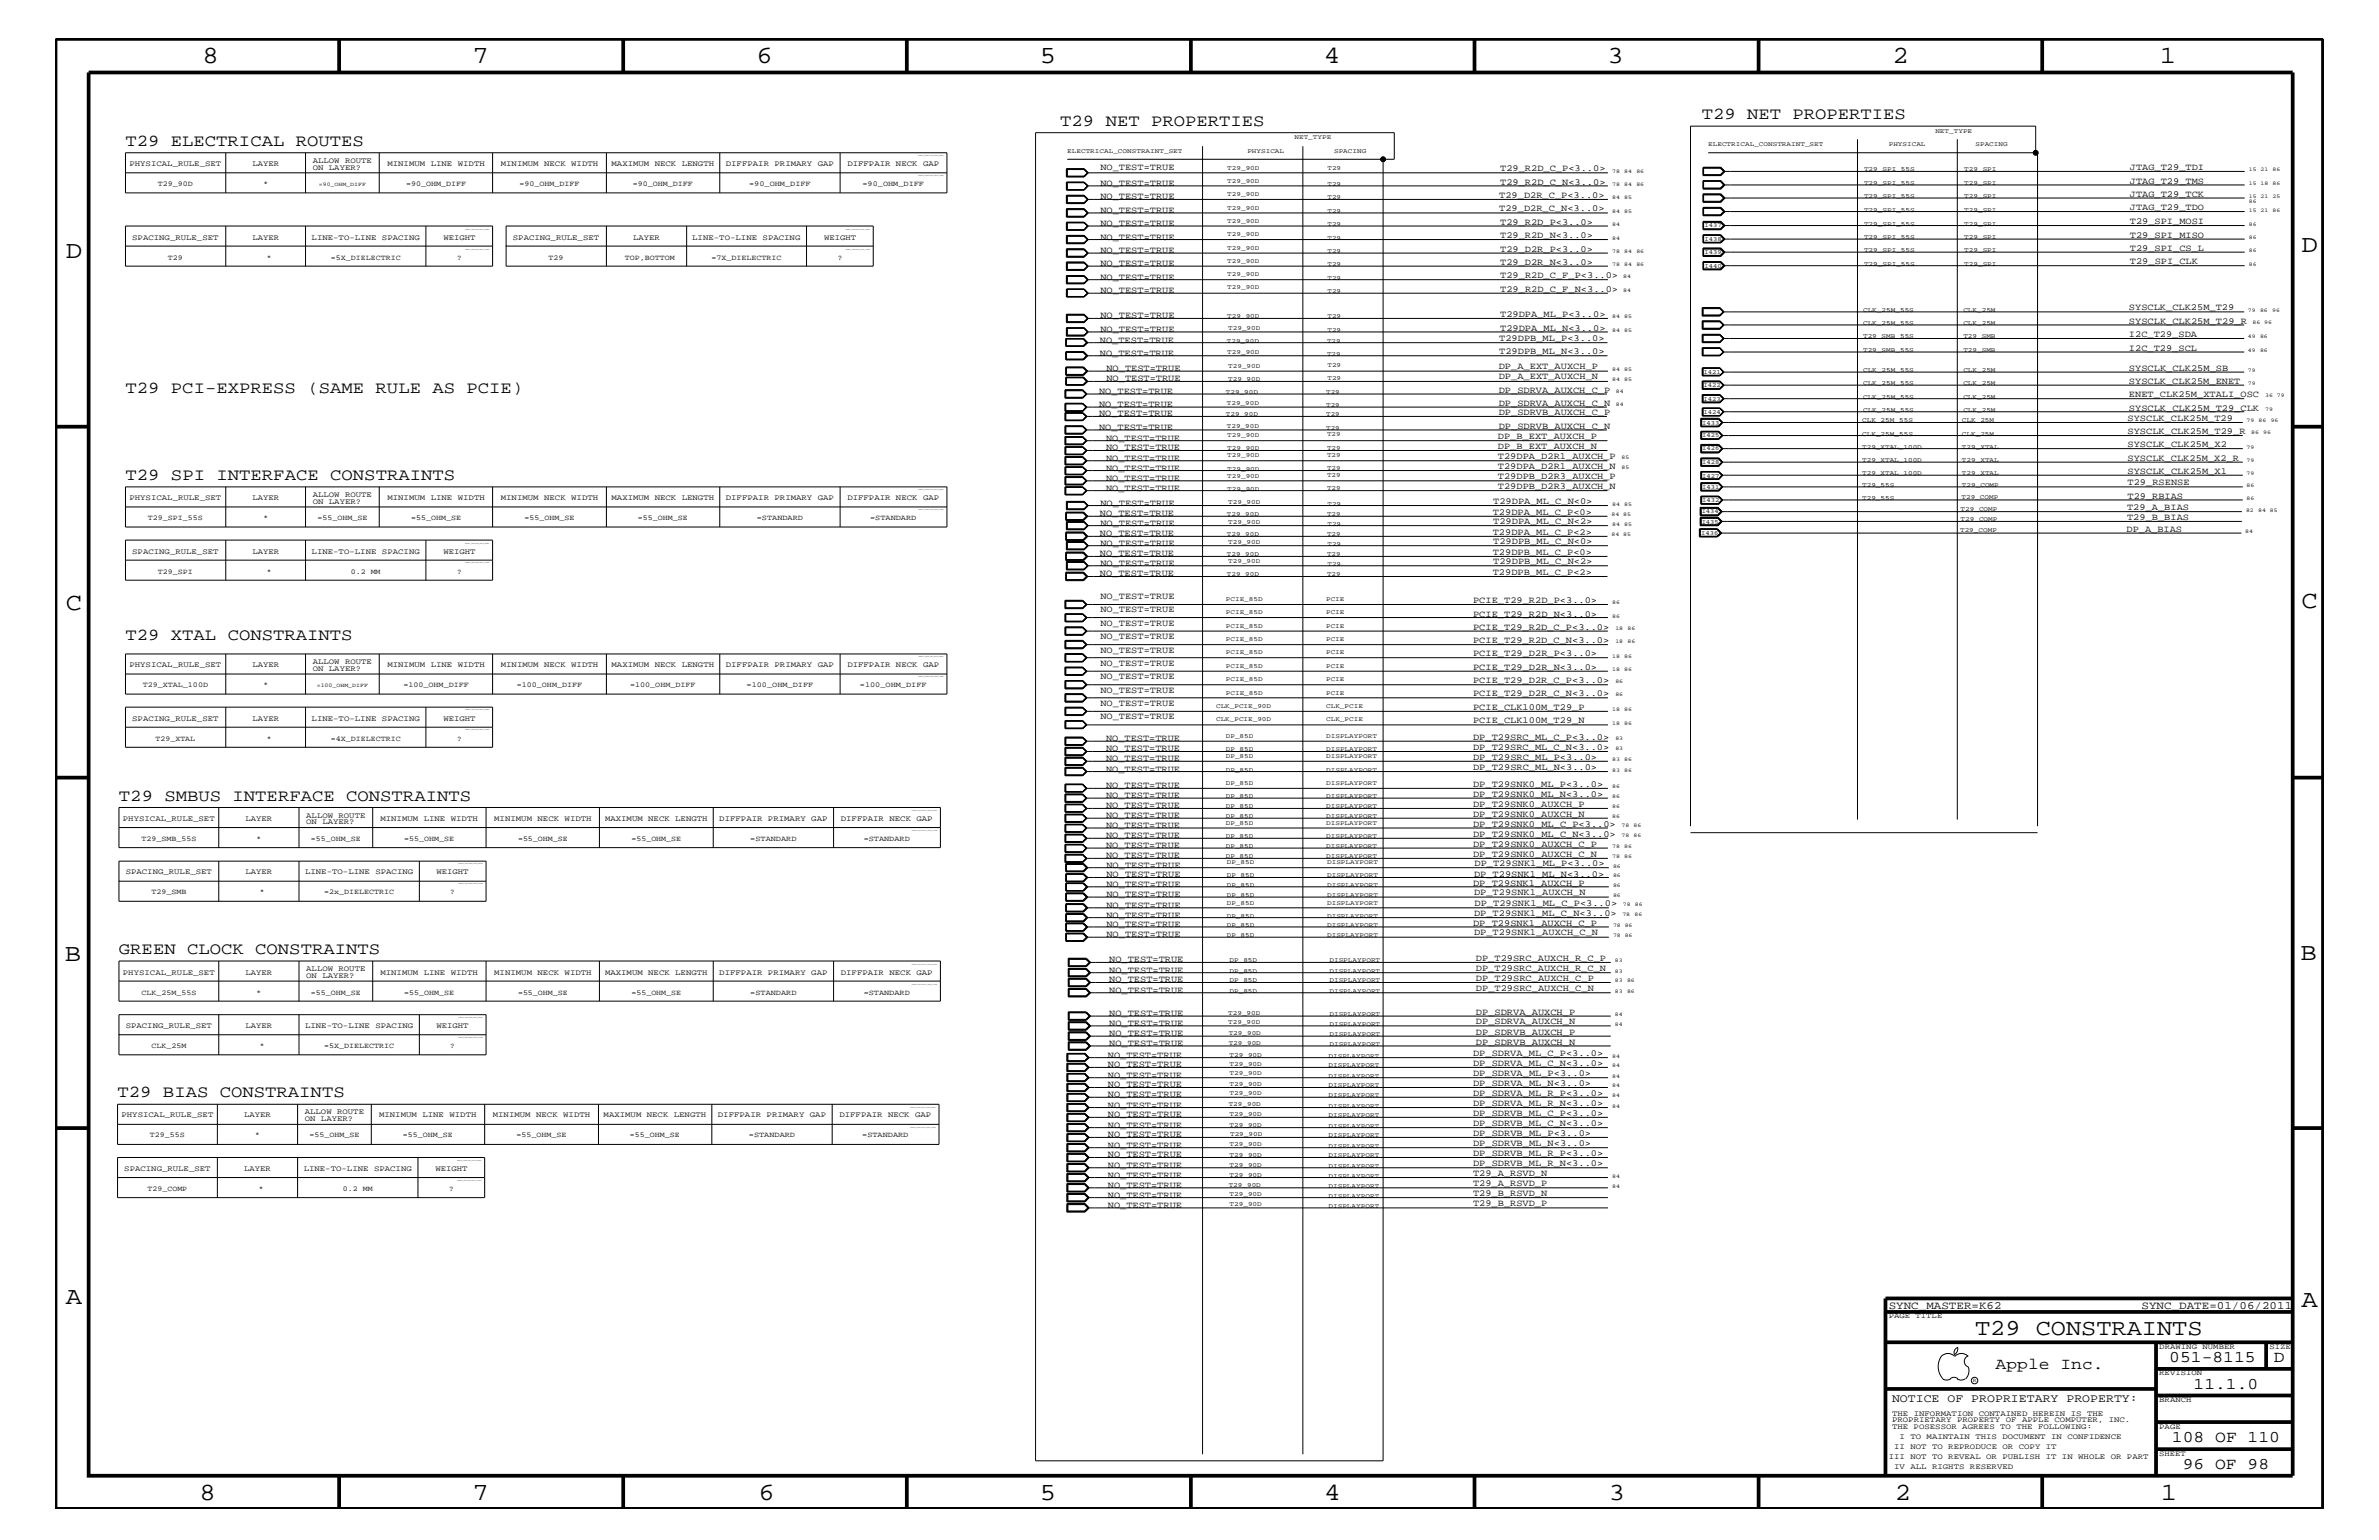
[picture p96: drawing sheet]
<svg xmlns="http://www.w3.org/2000/svg" width="432mm" height="279mm" viewBox="0 0 432 279" stroke-linecap="round" stroke-linejoin="round" font-family="sans-serif">
<defs><g id="words">
<g font-size="4.5">
<text x="36.7" y="11.5">8</text>
<text x="85.8" y="11.5">7</text>
<text x="137.3" y="11.5">6</text>
<text x="188.7" y="11.5">5</text>
<text x="240.3" y="11.5">4</text>
<text x="291.8" y="11.5">3</text>
<text x="343.5" y="11.5">2</text>
<text x="392" y="11.5">1</text>
<text x="11.9" y="46.8">D</text>
<text x="417.7" y="45.7">D</text>
<text x="11.9" y="110.6">C</text>
<text x="417.7" y="110.3">C</text>
<text x="11.8" y="174.3">B</text>
<text x="417.6" y="174.2">B</text>
<text x="11.9" y="236.7">A</text>
<text x="417.7" y="237.1">A</text>
<text x="36.2" y="272.1">8</text>
<text x="85.8" y="272.1">7</text>
<text x="137.7" y="272.1">6</text>
<text x="188.7" y="272.1">5</text>
<text x="240.4" y="272.1">4</text>
<text x="292" y="272.1">3</text>
<text x="343.9" y="272.1">2</text>
<text x="392.2" y="272.1">1</text>
</g>
<text font-size="4.1" x="358.5" y="242.3">T29 CONSTRAINTS</text>
<g font-size="3">
<text x="192.4" y="22.9">T29 NET PROPERTIES</text>
<text x="308.9" y="21.6">T29 NET PROPERTIES</text>
<text x="22.8" y="26.5">T29 ELECTRICAL ROUTES</text>
<text x="22.8" y="71.3">T29 PCI-EXPRESS (SAME RULE AS PCIE)</text>
<text x="22.8" y="87.1">T29 SPI INTERFACE CONSTRAINTS</text>
<text x="22.8" y="116.2">T29 XTAL CONSTRAINTS</text>
<text x="21.6" y="145.3">T29 SMBUS INTERFACE CONSTRAINTS</text>
<text x="21.6" y="173.2">GREEN CLOCK CONSTRAINTS</text>
<text x="21.3" y="199.1">T29 BIAS CONSTRAINTS</text>
<text x="362.2" y="248.4">Apple Inc.</text>
<text x="393.7" y="247.1">051-8115</text>
<text x="398.1" y="252">11.1.0</text>
<text x="412.7" y="247.1">D</text>
<text x="394.2" y="261.6">108 OF 110</text>
<text x="396.2" y="266.6">96 OF 98</text>
</g>
<text font-size="2.1" x="343.4" y="254.4">NOTICE OF PROPRIETARY PROPERTY:</text>
<g font-size="2">
<text x="342.8" y="237.4">SYNC_MASTER=K62</text>
<text x="388.7" y="237.4">SYNC_DATE=01/06/2011</text>
</g>
<g font-size="1.7">
<text x="199.7" y="30.8">NO_TEST=TRUE</text>
<text x="199.7" y="33.7">NO_TEST=TRUE</text>
<text x="272.1" y="35.9">T29_D2R_C_P&lt;3..0&gt;</text>
<text x="272.3" y="31.1">T29_R2D_C_P&lt;3..0&gt;</text>
<text x="272.3" y="33.6">T29_R2D_C_N&lt;3..0&gt;</text>
<text x="386.6" y="30.8">JTAG_T29_TDI</text>
<text x="386.6" y="33.3">JTAG_T29_TMS</text>
<text x="386.6" y="35.7">JTAG_T29_TCK</text>
<text x="199.7" y="36.2">NO_TEST=TRUE</text>
<text x="199.7" y="38.6">NO_TEST=TRUE</text>
<text x="199.7" y="41">NO_TEST=TRUE</text>
<text x="272.1" y="38.2">T29_D2R_C_N&lt;3..0&gt;</text>
<text x="272.3" y="40.8">T29_R2D_P&lt;3..0&gt;</text>
<text x="386.6" y="38.1">JTAG_T29_TDO</text>
<text x="386.6" y="40.7">T29_SPI_MOSI</text>
<text x="199.7" y="45.9">NO_TEST=TRUE</text>
<text x="199.7" y="43.5">NO_TEST=TRUE</text>
<text x="272.3" y="45.7">T29_D2R_P&lt;3..0&gt;</text>
<text x="272.3" y="43.2">T29_R2D_N&lt;3..0&gt;</text>
<text x="386.6" y="47.9">T29_SPI_CLK</text>
<text x="386.6" y="45.5">T29_SPI_CS_L</text>
<text x="386.6" y="43.1">T29_SPI_MISO</text>
<text x="199.7" y="48.3">NO_TEST=TRUE</text>
<text x="199.7" y="50.7">NO_TEST=TRUE</text>
<text x="199.7" y="53.2">NO_TEST=TRUE</text>
<text x="272.3" y="48">T29_D2R_N&lt;3..0&gt;</text>
<text x="272.3" y="50.5">T29_R2D_C_F_P&lt;3..0&gt;</text>
<text x="272.3" y="52.9">T29_R2D_C_F_N&lt;3..0&gt;</text>
<text x="199.7" y="57.8">NO_TEST=TRUE</text>
<text x="272.3" y="60">T29DPA_ML_N&lt;3..0&gt;</text>
<text x="272.3" y="57.5">T29DPA_ML_P&lt;3..0&gt;</text>
<text x="386.4" y="58.7">SYSCLK_CLK25M_T29_R</text>
<text x="386.4" y="56.3">SYSCLK_CLK25M_T29</text>
<text x="199.6" y="64.5">NO_TEST=TRUE</text>
<text x="199.6" y="62.2">NO_TEST=TRUE</text>
<text x="199.7" y="60.2">NO_TEST=TRUE</text>
<text x="272.1" y="64.3">T29DPB_ML_N&lt;3..0&gt;</text>
<text x="272.1" y="61.9">T29DPB_ML_P&lt;3..0&gt;</text>
<text x="386.4" y="63.6">I2C_T29_SCL</text>
<text x="386.4" y="61.2">I2C_T29_SDA</text>
<text x="199.5" y="71.5">NO_TEST=TRUE</text>
<text x="200.8" y="69.2">NO_TEST=TRUE</text>
<text x="200.8" y="67.3">NO_TEST=TRUE</text>
<text x="272" y="71.2">DP_SDRVA_AUXCH_C_P</text>
<text x="272" y="68.8">DP_A_EXT_AUXCH_N</text>
<text x="272" y="67">DP_A_EXT_AUXCH_P</text>
<text x="386.4" y="67.3">SYSCLK_CLK25M_SB</text>
<text x="386.4" y="69.6">SYSCLK_CLK25M_ENET</text>
<text x="199.5" y="75.6">NO_TEST=TRUE</text>
<text x="199.5" y="73.9">NO_TEST=TRUE</text>
<text x="272" y="75.4">DP_SDRVB_AUXCH_C_P</text>
<text x="272" y="73.7">DP_SDRVA_AUXCH_C_N</text>
<text x="272" y="77.8">DP_SDRVB_AUXCH_C_N</text>
<text x="386.2" y="76.4">SYSCLK_CLK25M_T29</text>
<text x="386.4" y="72.1">ENET_CLK25M_XTALI_OSC</text>
<text x="386.4" y="74.5">SYSCLK_CLK25M_T29_CLK</text>
<text x="199.5" y="78">NO_TEST=TRUE</text>
<text x="200.7" y="83.6">NO_TEST=TRUE</text>
<text x="200.7" y="80">NO_TEST=TRUE</text>
<text x="200.7" y="81.7">NO_TEST=TRUE</text>
<text x="271.9" y="83.3">T29DPA_D2R1_AUXCH_P</text>
<text x="271.9" y="79.6">DP_B_EXT_AUXCH_P</text>
<text x="271.9" y="81.4">DP_B_EXT_AUXCH_N</text>
<text x="386.2" y="81.1">SYSCLK_CLK25M_X2</text>
<text x="386.2" y="83.6">SYSCLK_CLK25M_X2_R</text>
<text x="386.2" y="78.8">SYSCLK_CLK25M_T29_R</text>
<text x="200.7" y="89">NO_TEST=TRUE</text>
<text x="200.7" y="87.2">NO_TEST=TRUE</text>
<text x="200.7" y="85.4">NO_TEST=TRUE</text>
<text x="271.9" y="88.7">T29DPB_D2R3_AUXCH_N</text>
<text x="271.9" y="86.9">T29DPB_D2R3_AUXCH_P</text>
<text x="271.9" y="85">T29DPA_D2R1_AUXCH_N</text>
<text x="386.2" y="86">SYSCLK_CLK25M_X1</text>
<text x="386.2" y="88.1">T29_RSENSE</text>
<text x="199.6" y="93.7">NO_TEST=TRUE</text>
<text x="199.7" y="95.4">NO_TEST=TRUE</text>
<text x="199.7" y="91.7">NO_TEST=TRUE</text>
<text x="270.9" y="93.4">T29DPA_ML_C_P&lt;0&gt;</text>
<text x="271" y="95.1">T29DPA_ML_C_N&lt;2&gt;</text>
<text x="271" y="91.5">T29DPA_ML_C_N&lt;0&gt;</text>
<text x="386.1" y="94.3">T29_B_BIAS</text>
<text x="386.1" y="92.6">T29_A_BIAS</text>
<text x="386.2" y="90.5">T29_RBIAS</text>
<text x="199.6" y="101">NO_TEST=TRUE</text>
<text x="199.6" y="97.3">NO_TEST=TRUE</text>
<text x="199.7" y="99">NO_TEST=TRUE</text>
<text x="270.9" y="100.7">T29DPB_ML_C_P&lt;0&gt;</text>
<text x="270.9" y="97.1">T29DPA_ML_C_P&lt;2&gt;</text>
<text x="271" y="98.7">T29DPB_ML_C_N&lt;0&gt;</text>
<text x="386" y="96.5">DP_A_BIAS</text>
<text x="199.6" y="104.6">NO_TEST=TRUE</text>
<text x="199.7" y="102.6">NO_TEST=TRUE</text>
<text x="270.9" y="104.3">T29DPB_ML_C_P&lt;2&gt;</text>
<text x="271" y="102.4">T29DPB_ML_C_N&lt;2&gt;</text>
<text x="199.7" y="108.7">NO_TEST=TRUE</text>
<text x="199.7" y="113.6">NO_TEST=TRUE</text>
<text x="199.7" y="111.1">NO_TEST=TRUE</text>
<text x="267.4" y="109.4">PCIE_T29_R2D_P&lt;3..0&gt;</text>
<text x="267.4" y="111.9">PCIE_T29_R2D_N&lt;3..0&gt;</text>
<text x="199.7" y="118.4">NO_TEST=TRUE</text>
<text x="199.7" y="115.9">NO_TEST=TRUE</text>
<text x="267.4" y="114.2">PCIE_T29_R2D_C_P&lt;3..0&gt;</text>
<text x="267.4" y="119.1">PCIE_T29_D2R_P&lt;3..0&gt;</text>
<text x="267.4" y="116.7">PCIE_T29_R2D_C_N&lt;3..0&gt;</text>
<text x="199.7" y="123.2">NO_TEST=TRUE</text>
<text x="199.7" y="125.7">NO_TEST=TRUE</text>
<text x="199.7" y="120.8">NO_TEST=TRUE</text>
<text x="267.4" y="124">PCIE_T29_D2R_C_P&lt;3..0&gt;</text>
<text x="267.4" y="121.5">PCIE_T29_D2R_N&lt;3..0&gt;</text>
<text x="199.7" y="128">NO_TEST=TRUE</text>
<text x="199.7" y="130.5">NO_TEST=TRUE</text>
<text x="267.4" y="126.4">PCIE_T29_D2R_C_N&lt;3..0&gt;</text>
<text x="267.4" y="128.8">PCIE_CLK100M_T29_P</text>
<text x="267.4" y="131.3">PCIE_CLK100M_T29_N</text>
<text x="200.7" y="136.3">NO_TEST=TRUE</text>
<text x="200.7" y="134.5">NO_TEST=TRUE</text>
<text x="267.4" y="136.1">DP_T29SRC_ML_C_N&lt;3..0&gt;</text>
<text x="267.4" y="134.2">DP_T29SRC_ML_C_P&lt;3..0&gt;</text>
<text x="267.4" y="137.9">DP_T29SRC_ML_P&lt;3..0&gt;</text>
<text x="200.7" y="140">NO_TEST=TRUE</text>
<text x="200.7" y="143">NO_TEST=TRUE</text>
<text x="200.7" y="138.1">NO_TEST=TRUE</text>
<text x="267.4" y="139.7">DP_T29SRC_ML_N&lt;3..0&gt;</text>
<text x="267.4" y="142.8">DP_T29SNK0_ML_P&lt;3..0&gt;</text>
<text x="200.7" y="144.8">NO_TEST=TRUE</text>
<text x="200.7" y="146.7">NO_TEST=TRUE</text>
<text x="200.7" y="148.4">NO_TEST=TRUE</text>
<text x="267.4" y="144.6">DP_T29SNK0_ML_N&lt;3..0&gt;</text>
<text x="267.4" y="146.4">DP_T29SNK0_AUXCH_P</text>
<text x="267.4" y="148.2">DP_T29SNK0_AUXCH_N</text>
<text x="200.7" y="155.7">NO_TEST=TRUE</text>
<text x="200.7" y="150.2">NO_TEST=TRUE</text>
<text x="200.7" y="153.9">NO_TEST=TRUE</text>
<text x="200.7" y="152.1">NO_TEST=TRUE</text>
<text x="267.4" y="155.5">DP_T29SNK0_AUXCH_C_N</text>
<text x="267.4" y="150.1">DP_T29SNK0_ML_C_P&lt;3..0&gt;</text>
<text x="267.4" y="153.7">DP_T29SNK0_AUXCH_C_P</text>
<text x="267.4" y="151.8">DP_T29SNK0_ML_C_N&lt;3..0&gt;</text>
<text x="200.8" y="159.2">NO_TEST=TRUE</text>
<text x="200.8" y="160.9">NO_TEST=TRUE</text>
<text x="200.8" y="157.4">NO_TEST=TRUE</text>
<text x="267.4" y="160.7">DP_T29SNK1_AUXCH_P</text>
<text x="267.5" y="159">DP_T29SNK1_ML_N&lt;3..0&gt;</text>
<text x="267.6" y="157.2">DP_T29SNK1_ML_P&lt;3..0&gt;</text>
<text x="200.8" y="164.7">NO_TEST=TRUE</text>
<text x="200.8" y="166.5">NO_TEST=TRUE</text>
<text x="200.8" y="162.8">NO_TEST=TRUE</text>
<text x="267.5" y="166.2">DP_T29SNK1_ML_C_N&lt;3..0&gt;</text>
<text x="267.5" y="162.4">DP_T29SNK1_AUXCH_N</text>
<text x="267.6" y="164.5">DP_T29SNK1_ML_C_P&lt;3..0&gt;</text>
<text x="200.8" y="170">NO_TEST=TRUE</text>
<text x="200.8" y="168.2">NO_TEST=TRUE</text>
<text x="267.4" y="168">DP_T29SNK1_AUXCH_C_P</text>
<text x="267.5" y="169.7">DP_T29SNK1_AUXCH_C_N</text>
<text x="201.3" y="176.5">NO_TEST=TRUE</text>
<text x="201.3" y="174.6">NO_TEST=TRUE</text>
<text x="201.3" y="178.3">NO_TEST=TRUE</text>
<text x="267.9" y="176.2">DP_T29SRC_AUXCH_R_C_N</text>
<text x="267.9" y="179.9">DP_T29SRC_AUXCH_C_N</text>
<text x="267.9" y="174.4">DP_T29SRC_AUXCH_R_C_P</text>
<text x="267.9" y="178">DP_T29SRC_AUXCH_C_P</text>
<text x="201.3" y="184.3">NO_TEST=TRUE</text>
<text x="201.3" y="180.1">NO_TEST=TRUE</text>
<text x="267.9" y="184.1">DP_SDRVA_AUXCH_P</text>
<text x="267.9" y="185.9">DP_SDRVA_AUXCH_N</text>
<text x="201.1" y="191.9">NO_TEST=TRUE</text>
<text x="201.3" y="186.1">NO_TEST=TRUE</text>
<text x="201.3" y="188">NO_TEST=TRUE</text>
<text x="201.3" y="189.8">NO_TEST=TRUE</text>
<text x="267.4" y="191.6">DP_SDRVA_ML_C_P&lt;3..0&gt;</text>
<text x="267.9" y="187.7">DP_SDRVB_AUXCH_P</text>
<text x="267.9" y="189.5">DP_SDRVB_AUXCH_N</text>
<text x="201.1" y="193.7">NO_TEST=TRUE</text>
<text x="201.1" y="195.5">NO_TEST=TRUE</text>
<text x="201.1" y="197.3">NO_TEST=TRUE</text>
<text x="267.4" y="193.4">DP_SDRVA_ML_C_N&lt;3..0&gt;</text>
<text x="267.4" y="195.3">DP_SDRVA_ML_P&lt;3..0&gt;</text>
<text x="267.4" y="197">DP_SDRVA_ML_N&lt;3..0&gt;</text>
<text x="201.1" y="199.1">NO_TEST=TRUE</text>
<text x="201.1" y="200.9">NO_TEST=TRUE</text>
<text x="201.1" y="202.7">NO_TEST=TRUE</text>
<text x="267.4" y="198.9">DP_SDRVA_ML_R_P&lt;3..0&gt;</text>
<text x="267.4" y="200.7">DP_SDRVA_ML_R_N&lt;3..0&gt;</text>
<text x="267.4" y="202.6">DP_SDRVB_ML_C_P&lt;3..0&gt;</text>
<text x="201.1" y="204.6">NO_TEST=TRUE</text>
<text x="201.1" y="206.4">NO_TEST=TRUE</text>
<text x="201.1" y="208.2">NO_TEST=TRUE</text>
<text x="267.4" y="204.3">DP_SDRVB_ML_C_N&lt;3..0&gt;</text>
<text x="267.4" y="206.2">DP_SDRVB_ML_P&lt;3..0&gt;</text>
<text x="267.4" y="209.7">DP_SDRVB_ML_R_P&lt;3..0&gt;</text>
<text x="267.4" y="208">DP_SDRVB_ML_N&lt;3..0&gt;</text>
<text x="201.1" y="210">NO_TEST=TRUE</text>
<text x="201.1" y="211.9">NO_TEST=TRUE</text>
<text x="201.1" y="213.6">NO_TEST=TRUE</text>
<text x="201.1" y="215.5">NO_TEST=TRUE</text>
<text x="267.4" y="211.6">DP_SDRVB_ML_R_N&lt;3..0&gt;</text>
<text x="267.4" y="213.4">T29_A_RSVD_N</text>
<text x="267.4" y="215.3">T29_A_RSVD_P</text>
<text x="201.1" y="219.1">NO_TEST=TRUE</text>
<text x="201.1" y="217.3">NO_TEST=TRUE</text>
<text x="267.4" y="218.9">T29_B_RSVD_P</text>
<text x="267.4" y="217">T29_B_RSVD_N</text>
</g>
<g font-size="1.4">
<text x="56.8" y="29.5">ALLOW ROUTE</text>
<text x="23.5" y="30.2">PHYSICAL_RULE_SET</text>
<text x="28.7" y="33.7">T29_90D</text>
<text x="45.8" y="30.2">LAYER</text>
<text x="47.8" y="33.7">*</text>
<text x="56.8" y="30.8">ON LAYER?</text>
<text x="70.3" y="30.2">MINIMUM LINE WIDTH</text>
<text x="73.7" y="33.7">=90_OHM_DIFF</text>
<text x="90.9" y="30.2">MINIMUM NECK WIDTH</text>
<text x="94.3" y="33.7">=90_OHM_DIFF</text>
<text x="111" y="30.2">MAXIMUM NECK LENGTH</text>
<text x="114.9" y="33.7">=90_OHM_DIFF</text>
<text x="131.7" y="30.2">DIFFPAIR PRIMARY GAP</text>
<text x="136" y="33.7">=90_OHM_DIFF</text>
<text x="153.8" y="30.2">DIFFPAIR NECK GAP</text>
<text x="156.5" y="33.7">=90_OHM_DIFF</text>
<text x="24" y="43.5">SPACING_RULE_SET</text>
<text x="30.5" y="47.1">T29</text>
<text x="45.8" y="43.5">LAYER</text>
<text x="48.4" y="47.1">*</text>
<text x="56.6" y="43.5">LINE-TO-LINE SPACING</text>
<text x="60" y="47.1">=5X_DIELECTRIC</text>
<text x="80.5" y="43.5">WEIGHT</text>
<text x="83" y="47.1">?</text>
<text x="93.1" y="43.5">SPACING_RULE_SET</text>
<text x="99.6" y="47.1">T29</text>
<text x="113.4" y="47.1">TOP,BOTTOM</text>
<text x="114.9" y="43.5">LAYER</text>
<text x="125.6" y="43.5">LINE-TO-LINE SPACING</text>
<text x="129.1" y="47.1">=7X_DIELECTRIC</text>
<text x="149.6" y="43.5">WEIGHT</text>
<text x="152.1" y="47.1">?</text>
<text x="23.5" y="90.7">PHYSICAL_RULE_SET</text>
<text x="26.8" y="94.3">T29_SPI_55S</text>
<text x="45.8" y="90.7">LAYER</text>
<text x="47.8" y="94.3">*</text>
<text x="56.8" y="90.1">ALLOW ROUTE</text>
<text x="56.8" y="91.4">ON LAYER?</text>
<text x="57.6" y="94.3">=55_OHM_SE</text>
<text x="70.3" y="90.7">MINIMUM LINE WIDTH</text>
<text x="74.6" y="94.3">=55_OHM_SE</text>
<text x="90.9" y="90.7">MINIMUM NECK WIDTH</text>
<text x="95.2" y="94.3">=55_OHM_SE</text>
<text x="111" y="90.7">MAXIMUM NECK LENGTH</text>
<text x="115.8" y="94.3">=55_OHM_SE</text>
<text x="131.7" y="90.7">DIFFPAIR PRIMARY GAP</text>
<text x="137.4" y="94.3">=STANDARD</text>
<text x="153.8" y="90.7">DIFFPAIR NECK GAP</text>
<text x="157.9" y="94.3">=STANDARD</text>
<text x="24" y="100.4">SPACING_RULE_SET</text>
<text x="45.8" y="100.4">LAYER</text>
<text x="56.6" y="100.4">LINE-TO-LINE SPACING</text>
<text x="80.5" y="100.4">WEIGHT</text>
<text x="28.7" y="104.1">T29_SPI</text>
<text x="48.4" y="104.1">*</text>
<text x="63.7" y="104.1">0.2 MM</text>
<text x="83" y="104.1">?</text>
<text x="23.5" y="121">PHYSICAL_RULE_SET</text>
<text x="25.9" y="124.7">T29_XTAL_100D</text>
<text x="45.8" y="121">LAYER</text>
<text x="47.8" y="124.7">*</text>
<text x="56.8" y="120.4">ALLOW ROUTE</text>
<text x="56.8" y="121.7">ON LAYER?</text>
<text x="70.3" y="121">MINIMUM LINE WIDTH</text>
<text x="73.2" y="124.7">=100_OHM_DIFF</text>
<text x="90.9" y="121">MINIMUM NECK WIDTH</text>
<text x="93.8" y="124.7">=100_OHM_DIFF</text>
<text x="111" y="121">MAXIMUM NECK LENGTH</text>
<text x="114.4" y="124.7">=100_OHM_DIFF</text>
<text x="131.7" y="121">DIFFPAIR PRIMARY GAP</text>
<text x="135.5" y="124.7">=100_OHM_DIFF</text>
<text x="153.8" y="121">DIFFPAIR NECK GAP</text>
<text x="156.1" y="124.7">=100_OHM_DIFF</text>
<text x="24" y="130.8">SPACING_RULE_SET</text>
<text x="45.8" y="130.8">LAYER</text>
<text x="56.6" y="130.8">LINE-TO-LINE SPACING</text>
<text x="80.5" y="130.8">WEIGHT</text>
<text x="28.2" y="134.4">T29_XTAL</text>
<text x="48.4" y="134.4">*</text>
<text x="60" y="134.4">=4X_DIELECTRIC</text>
<text x="83" y="134.4">?</text>
<text x="22.3" y="149">PHYSICAL_RULE_SET</text>
<text x="44.6" y="149">LAYER</text>
<text x="55.6" y="148.4">ALLOW ROUTE</text>
<text x="55.6" y="149.5">ON LAYER?</text>
<text x="69" y="149">MINIMUM LINE WIDTH</text>
<text x="89.7" y="149">MINIMUM NECK WIDTH</text>
<text x="109.8" y="149">MAXIMUM NECK LENGTH</text>
<text x="130.6" y="149">DIFFPAIR PRIMARY GAP</text>
<text x="152.6" y="149">DIFFPAIR NECK GAP</text>
<text x="25.7" y="152.6">T29_SMB_55S</text>
<text x="46.6" y="152.6">*</text>
<text x="56.4" y="152.6">=55_OHM_SE</text>
<text x="73.4" y="152.6">=55_OHM_SE</text>
<text x="94" y="152.6">=55_OHM_SE</text>
<text x="114.6" y="152.6">=55_OHM_SE</text>
<text x="136.2" y="152.6">=STANDARD</text>
<text x="156.8" y="152.6">=STANDARD</text>
<text x="22.8" y="158.6">SPACING_RULE_SET</text>
<text x="44.6" y="158.6">LAYER</text>
<text x="55.4" y="158.6">LINE-TO-LINE SPACING</text>
<text x="79.2" y="158.6">WEIGHT</text>
<text x="27.5" y="162.2">T29_SMB</text>
<text x="47.2" y="162.2">*</text>
<text x="58.8" y="162.2">=2x_DIELECTRIC</text>
<text x="81.7" y="162.2">?</text>
<text x="22.3" y="176.8">PHYSICAL_RULE_SET</text>
<text x="44.6" y="176.8">LAYER</text>
<text x="55.6" y="176.2">ALLOW ROUTE</text>
<text x="55.6" y="177.4">ON LAYER?</text>
<text x="69" y="176.8">MINIMUM LINE WIDTH</text>
<text x="89.7" y="176.8">MINIMUM NECK WIDTH</text>
<text x="109.8" y="176.8">MAXIMUM NECK LENGTH</text>
<text x="130.6" y="176.8">DIFFPAIR PRIMARY GAP</text>
<text x="152.6" y="176.8">DIFFPAIR NECK GAP</text>
<text x="25.7" y="180.5">CLK_25M_55S</text>
<text x="46.6" y="180.5">*</text>
<text x="56.4" y="180.5">=55_OHM_SE</text>
<text x="73.4" y="180.5">=55_OHM_SE</text>
<text x="94" y="180.5">=55_OHM_SE</text>
<text x="114.6" y="180.5">=55_OHM_SE</text>
<text x="136.2" y="180.5">=STANDARD</text>
<text x="156.8" y="180.5">=STANDARD</text>
<text x="22.8" y="186.5">SPACING_RULE_SET</text>
<text x="27.5" y="190.2">CLK_25M</text>
<text x="44.6" y="186.5">LAYER</text>
<text x="47.2" y="190.2">*</text>
<text x="55.4" y="186.5">LINE-TO-LINE SPACING</text>
<text x="58.8" y="190.2">=5X_DIELECTRIC</text>
<text x="79.2" y="186.5">WEIGHT</text>
<text x="81.7" y="190.2">?</text>
<text x="22.1" y="202.7">PHYSICAL_RULE_SET</text>
<text x="44.3" y="202.7">LAYER</text>
<text x="55.3" y="202.1">ALLOW ROUTE</text>
<text x="55.3" y="203.4">ON LAYER?</text>
<text x="68.8" y="202.7">MINIMUM LINE WIDTH</text>
<text x="89.5" y="202.7">MINIMUM NECK WIDTH</text>
<text x="109.6" y="202.7">MAXIMUM NECK LENGTH</text>
<text x="130.3" y="202.7">DIFFPAIR PRIMARY GAP</text>
<text x="152.4" y="202.7">DIFFPAIR NECK GAP</text>
<text x="27.2" y="206.4">T29_55S</text>
<text x="46.3" y="206.4">*</text>
<text x="56.2" y="206.4">=55_OHM_SE</text>
<text x="73.1" y="206.4">=55_OHM_SE</text>
<text x="93.8" y="206.4">=55_OHM_SE</text>
<text x="114.3" y="206.4">=55_OHM_SE</text>
<text x="135.9" y="206.4">=STANDARD</text>
<text x="156.5" y="206.4">=STANDARD</text>
<text x="22.6" y="212.5">SPACING_RULE_SET</text>
<text x="44.3" y="212.5">LAYER</text>
<text x="55.1" y="212.5">LINE-TO-LINE SPACING</text>
<text x="79" y="212.5">WEIGHT</text>
<text x="26.8" y="216.1">T29_COMP</text>
<text x="47" y="216.1">*</text>
<text x="62.2" y="216.1">0.2 MM</text>
<text x="81.5" y="216.1">?</text>
<text x="342.8" y="239.2">PAGE TITLE</text>
<text x="391.9" y="244.7">DRAWING NUMBER</text>
<text x="411.9" y="244.7">SIZE</text>
<text x="391.9" y="249.5">REVISION</text>
<text x="343.4" y="256.8">THE INFORMATION CONTAINED HEREIN IS THE</text>
<text x="391.9" y="254.4">BRANCH</text>
<text x="343.4" y="259.3">THE POSESSOR AGREES TO THE FOLLOWING:</text>
<text x="343.4" y="258">PROPRIETARY PROPERTY OF APPLE COMPUTER, INC.</text>
<text x="343.8" y="262.9">II NOT TO REPRODUCE OR COPY IT</text>
<text x="344.8" y="261.1">I TO MAINTAIN THIS DOCUMENT IN CONFIDENCE</text>
<text x="391.9" y="259.3">PAGE</text>
<text x="342.8" y="264.7">III NOT TO REVEAL OR PUBLISH IT IN WHOLE OR PART</text>
<text x="343.8" y="266.6">IV ALL RIGHTS RESERVED</text>
<text x="391.9" y="264.1">SHEET</text>
</g>
<g font-size="1.2">
<text x="193.7" y="27.7">ELECTRICAL_CONSTRAINT_SET</text>
<text x="226.4" y="27.7">PHYSICAL</text>
<text x="234.9" y="25.3">NET_TYPE</text>
<text x="242.1" y="27.7">SPACING</text>
<text x="310" y="26.5">ELECTRICAL_CONSTRAINT_SET</text>
<text x="342.8" y="26.5">PHYSICAL</text>
<text x="351.3" y="24.1">NET_TYPE</text>
<text x="358.6" y="26.5">SPACING</text>
<text x="222.8" y="30.8">T29_90D</text>
<text x="222.8" y="33.1">T29_90D</text>
<text x="222.8" y="35.6">T29_90D</text>
<text x="241" y="30.8">T29</text>
<text x="241" y="33.7">T29</text>
<text x="338.3" y="31.1">T29_SPI_55S</text>
<text x="338.3" y="33.6">T29_SPI_55S</text>
<text x="338.3" y="35.9">T29_SPI_55S</text>
<text x="356.5" y="31.1">T29_SPI</text>
<text x="356.5" y="33.6">T29_SPI</text>
<text x="356.5" y="35.9">T29_SPI</text>
<text x="222.8" y="38">T29_90D</text>
<text x="222.8" y="40.4">T29_90D</text>
<text x="241" y="36.2">T29</text>
<text x="241" y="38.6">T29</text>
<text x="241" y="41">T29</text>
<text x="309.4" y="41.3">I437</text>
<text x="338.3" y="38.4">T29_SPI_55S</text>
<text x="338.3" y="40.9">T29_SPI_55S</text>
<text x="356.5" y="38.4">T29_SPI</text>
<text x="356.5" y="40.9">T29_SPI</text>
<text x="222.8" y="45.3">T29_90D</text>
<text x="222.8" y="47.7">T29_90D</text>
<text x="222.8" y="42.9">T29_90D</text>
<text x="241" y="45.9">T29</text>
<text x="241" y="43.5">T29</text>
<text x="309.4" y="43.7">I438</text>
<text x="309.4" y="46.2">I439</text>
<text x="338.3" y="45.7">T29_SPI_55S</text>
<text x="338.3" y="43.4">T29_SPI_55S</text>
<text x="356.5" y="45.7">T29_SPI</text>
<text x="356.5" y="43.4">T29_SPI</text>
<text x="222.8" y="50.2">T29_90D</text>
<text x="222.8" y="52.5">T29_90D</text>
<text x="241" y="48.3">T29</text>
<text x="241" y="50.7">T29</text>
<text x="241" y="53.2">T29</text>
<text x="309.4" y="48.5">I440</text>
<text x="338.3" y="48.2">T29_SPI_55S</text>
<text x="356.5" y="48.2">T29_SPI</text>
<text x="222.8" y="57.8">T29_90D</text>
<text x="222.9" y="59.8">T29_90D</text>
<text x="241" y="57.8">T29</text>
<text x="338.2" y="59">CLK_25M_55S</text>
<text x="338.2" y="56.6">CLK_25M_55S</text>
<text x="356.4" y="59">CLK_25M</text>
<text x="356.4" y="56.6">CLK_25M</text>
<text x="222.7" y="62.2">T29_90D</text>
<text x="222.8" y="64.2">T29_90D</text>
<text x="240.9" y="64.5">T29</text>
<text x="240.9" y="62.2">T29</text>
<text x="241" y="60.2">T29</text>
<text x="338.2" y="63.9">T29_SMB_55S</text>
<text x="338.2" y="61.4">T29_SMB_55S</text>
<text x="356.4" y="63.9">T29_SMB</text>
<text x="356.4" y="61.4">T29_SMB</text>
<text x="222.5" y="71.5">T29_90D</text>
<text x="222.9" y="69.2">T29_90D</text>
<text x="222.9" y="66.7">T29_90D</text>
<text x="240.7" y="71.5">T29</text>
<text x="241" y="69">T29</text>
<text x="241" y="66.7">T29</text>
<text x="309.2" y="67.8">I421</text>
<text x="309.2" y="70.2">I422</text>
<text x="338.2" y="67.5">CLK_25M_55S</text>
<text x="338.2" y="69.9">CLK_25M_55S</text>
<text x="356.4" y="67.5">CLK_25M</text>
<text x="356.4" y="69.9">CLK_25M</text>
<text x="222.5" y="75.6">T29_90D</text>
<text x="222.7" y="73.5">T29_90D</text>
<text x="222.7" y="77.7">T29_90D</text>
<text x="240.7" y="75.6">T29</text>
<text x="240.7" y="73.9">T29</text>
<text x="308.9" y="77.1">I433</text>
<text x="309.2" y="72.7">I423</text>
<text x="309.2" y="75.1">I424</text>
<text x="338" y="76.7">CLK_25M_55S</text>
<text x="338.2" y="72.3">CLK_25M_55S</text>
<text x="338.2" y="74.7">CLK_25M_55S</text>
<text x="356.1" y="76.7">CLK_25M</text>
<text x="356.4" y="72.3">CLK_25M</text>
<text x="356.4" y="74.7">CLK_25M</text>
<text x="222.8" y="83">T29_90D</text>
<text x="222.8" y="79.4">T29_90D</text>
<text x="222.8" y="81.7">T29_90D</text>
<text x="240.7" y="78">T29</text>
<text x="240.9" y="82.8">T29</text>
<text x="240.9" y="79.2">T29</text>
<text x="240.9" y="81.6">T29</text>
<text x="308.9" y="79.4">I425</text>
<text x="308.9" y="81.7">I426</text>
<text x="338" y="81.4">T29_XTAL_100D</text>
<text x="338" y="83.8">T29_XTAL_100D</text>
<text x="338" y="79">CLK_25M_55S</text>
<text x="356.1" y="81.4">T29_XTAL</text>
<text x="356.1" y="83.8">T29_XTAL</text>
<text x="356.1" y="79">CLK_25M</text>
<text x="222.8" y="89">T29_90D</text>
<text x="222.8" y="86.6">T29_90D</text>
<text x="222.8" y="85.4">T29_90D</text>
<text x="240.9" y="88.9">T29</text>
<text x="240.9" y="86.5">T29</text>
<text x="240.9" y="85.3">T29</text>
<text x="308.9" y="86.6">I427</text>
<text x="308.9" y="84.2">I428</text>
<text x="308.9" y="88.7">I431</text>
<text x="338" y="86.2">T29_XTAL_100D</text>
<text x="338" y="88.3">T29_55S</text>
<text x="356.1" y="86.2">T29_XTAL</text>
<text x="356.1" y="88.3">T29_COMP</text>
<text x="222.7" y="93.7">T29_90D</text>
<text x="222.9" y="95">T29_90D</text>
<text x="222.9" y="91.4">T29_90D</text>
<text x="240.9" y="93.7">T29</text>
<text x="241" y="95.4">T29</text>
<text x="241" y="91.7">T29</text>
<text x="308.9" y="93.2">I434</text>
<text x="308.9" y="95">I435</text>
<text x="308.9" y="91.1">I432</text>
<text x="338" y="90.7">T29_55S</text>
<text x="355.9" y="94.5">T29_COMP</text>
<text x="355.9" y="92.7">T29_COMP</text>
<text x="356" y="90.6">T29_COMP</text>
<text x="222.7" y="101">T29_90D</text>
<text x="222.7" y="97.3">T29_90D</text>
<text x="222.9" y="98.7">T29_90D</text>
<text x="240.9" y="101">T29</text>
<text x="240.9" y="97.3">T29</text>
<text x="241" y="99">T29</text>
<text x="308.8" y="97.1">I436</text>
<text x="355.8" y="96.5">T29_COMP</text>
<text x="222.7" y="104.6">T29_90D</text>
<text x="222.9" y="102.2">T29_90D</text>
<text x="240.9" y="104.6">T29</text>
<text x="241" y="102.6">T29</text>
<text x="222.5" y="109.1">PCIE_85D</text>
<text x="222.5" y="113.9">PCIE_85D</text>
<text x="222.5" y="111.4">PCIE_85D</text>
<text x="240.7" y="109.1">PCIE</text>
<text x="240.7" y="113.9">PCIE</text>
<text x="240.7" y="111.4">PCIE</text>
<text x="222.5" y="118.7">PCIE_85D</text>
<text x="222.5" y="116.4">PCIE_85D</text>
<text x="240.7" y="118.7">PCIE</text>
<text x="240.7" y="116.4">PCIE</text>
<text x="222.5" y="123.6">PCIE_85D</text>
<text x="222.5" y="121.2">PCIE_85D</text>
<text x="240.7" y="123.6">PCIE</text>
<text x="240.7" y="121.2">PCIE</text>
<text x="220.7" y="128.5">CLK_PCIE_90D</text>
<text x="220.7" y="130.8">CLK_PCIE_90D</text>
<text x="222.5" y="126">PCIE_85D</text>
<text x="240.7" y="126">PCIE</text>
<text x="240.7" y="128.5">CLK_PCIE</text>
<text x="240.7" y="130.8">CLK_PCIE</text>
<text x="222.5" y="136.3">DP_85D</text>
<text x="222.5" y="133.9">DP_85D</text>
<text x="222.5" y="137.5">DP_85D</text>
<text x="240.7" y="136.3">DISPLAYPORT</text>
<text x="240.7" y="133.9">DISPLAYPORT</text>
<text x="240.7" y="137.5">DISPLAYPORT</text>
<text x="222.5" y="140">DP_85D</text>
<text x="222.5" y="142.4">DP_85D</text>
<text x="240.7" y="140">DISPLAYPORT</text>
<text x="240.7" y="142.4">DISPLAYPORT</text>
<text x="222.5" y="144.8">DP_85D</text>
<text x="222.5" y="146.7">DP_85D</text>
<text x="222.5" y="149.6">DP_85D</text>
<text x="222.5" y="148.4">DP_85D</text>
<text x="240.7" y="144.8">DISPLAYPORT</text>
<text x="240.7" y="146.7">DISPLAYPORT</text>
<text x="240.7" y="149.6">DISPLAYPORT</text>
<text x="240.7" y="148.4">DISPLAYPORT</text>
<text x="222.5" y="155.7">DP_85D</text>
<text x="222.5" y="153.9">DP_85D</text>
<text x="222.5" y="152.1">DP_85D</text>
<text x="240.7" y="155.7">DISPLAYPORT</text>
<text x="240.7" y="153.9">DISPLAYPORT</text>
<text x="240.7" y="152.1">DISPLAYPORT</text>
<text x="222.7" y="159.2">DP_85D</text>
<text x="222.7" y="160.9">DP_85D</text>
<text x="222.7" y="156.8">DP_85D</text>
<text x="240.9" y="159.2">DISPLAYPORT</text>
<text x="240.9" y="160.9">DISPLAYPORT</text>
<text x="240.9" y="156.8">DISPLAYPORT</text>
<text x="222.7" y="164.1">DP_85D</text>
<text x="222.7" y="166.5">DP_85D</text>
<text x="222.7" y="162.8">DP_85D</text>
<text x="240.9" y="164.1">DISPLAYPORT</text>
<text x="240.9" y="166.5">DISPLAYPORT</text>
<text x="240.9" y="162.8">DISPLAYPORT</text>
<text x="222.7" y="170">DP_85D</text>
<text x="222.7" y="168.2">DP_85D</text>
<text x="240.9" y="170">DISPLAYPORT</text>
<text x="240.9" y="168.2">DISPLAYPORT</text>
<text x="223.2" y="176.5">DP_85D</text>
<text x="223.2" y="174.6">DP_85D</text>
<text x="223.2" y="178.3">DP_85D</text>
<text x="241.3" y="176.5">DISPLAYPORT</text>
<text x="241.3" y="174.6">DISPLAYPORT</text>
<text x="241.3" y="178.3">DISPLAYPORT</text>
<text x="222.9" y="184.1">T29_90D</text>
<text x="222.9" y="185.9">T29_90D</text>
<text x="223.2" y="180.1">DP_85D</text>
<text x="241.3" y="184.3">DISPLAYPORT</text>
<text x="241.3" y="180.1">DISPLAYPORT</text>
<text x="223" y="187.8">T29_90D</text>
<text x="223" y="189.7">T29_90D</text>
<text x="223.2" y="191.7">T29_90D</text>
<text x="241.1" y="191.9">DISPLAYPORT</text>
<text x="241.3" y="186.1">DISPLAYPORT</text>
<text x="241.3" y="188">DISPLAYPORT</text>
<text x="241.3" y="189.8">DISPLAYPORT</text>
<text x="223.2" y="193.3">T29_90D</text>
<text x="223.2" y="195.1">T29_90D</text>
<text x="223.2" y="197">T29_90D</text>
<text x="241.1" y="193.7">DISPLAYPORT</text>
<text x="241.1" y="195.5">DISPLAYPORT</text>
<text x="241.1" y="197.3">DISPLAYPORT</text>
<text x="223" y="200.7">T29_90D</text>
<text x="223.2" y="198.7">T29_90D</text>
<text x="223.2" y="202.6">T29_90D</text>
<text x="241.1" y="199.1">DISPLAYPORT</text>
<text x="241.1" y="200.9">DISPLAYPORT</text>
<text x="241.1" y="202.7">DISPLAYPORT</text>
<text x="223.2" y="204.4">T29_90D</text>
<text x="223.2" y="209.9">T29_90D</text>
<text x="223.2" y="208">T29_90D</text>
<text x="223.3" y="206.2">T29_90D</text>
<text x="241.1" y="204.6">DISPLAYPORT</text>
<text x="241.1" y="206.4">DISPLAYPORT</text>
<text x="241.1" y="208.2">DISPLAYPORT</text>
<text x="223" y="215.3">T29_90D</text>
<text x="223.2" y="211.7">T29_90D</text>
<text x="223.2" y="213.6">T29_90D</text>
<text x="241.1" y="210">DISPLAYPORT</text>
<text x="241.1" y="211.9">DISPLAYPORT</text>
<text x="241.1" y="213.6">DISPLAYPORT</text>
<text x="241.1" y="215.5">DISPLAYPORT</text>
<text x="223.2" y="218.9">T29_90D</text>
<text x="223.2" y="216.9">T29_90D</text>
<text x="241.1" y="219.1">DISPLAYPORT</text>
<text x="241.1" y="217.3">DISPLAYPORT</text>
</g>
<g font-size="1">
<text x="57.9" y="33.7">=90_OHM_DIFF</text>
<text x="292.6" y="31.4">78</text>
<text x="292.6" y="33.7">78</text>
<text x="294.8" y="31.4">84</text>
<text x="294.8" y="33.7">84</text>
<text x="297" y="31.4">86</text>
<text x="297" y="33.7">86</text>
<text x="408.2" y="31.1">15 21</text>
<text x="408.2" y="33.6">15 18</text>
<text x="408.2" y="35.9">15 21</text>
<text x="412.5" y="31.1">86</text>
<text x="412.5" y="33.6">86</text>
<text x="412.5" y="35.9">25</text>
<text x="292.6" y="36.2">84</text>
<text x="292.6" y="38.6">84</text>
<text x="292.6" y="41">84</text>
<text x="294.8" y="36.2">85</text>
<text x="294.8" y="38.6">85</text>
<text x="408.2" y="38.4">15 21</text>
<text x="408.2" y="40.9">86</text>
<text x="408.2" y="36.9">86</text>
<text x="412.5" y="38.4">86</text>
<text x="292.6" y="45.9">78</text>
<text x="292.6" y="43.5">84</text>
<text x="294.8" y="45.9">84</text>
<text x="297" y="45.9">86</text>
<text x="408.2" y="45.7">86</text>
<text x="408.2" y="43.4">86</text>
<text x="292.6" y="48.3">78</text>
<text x="294.6" y="50.5">84</text>
<text x="294.6" y="52.9">84</text>
<text x="294.8" y="48.3">84</text>
<text x="297" y="48.3">86</text>
<text x="408.2" y="48.2">86</text>
<text x="292.6" y="57.8">84</text>
<text x="294.8" y="57.8">85</text>
<text x="408" y="56.6">79</text>
<text x="408.9" y="58.7">86 96</text>
<text x="410.2" y="56.6">86</text>
<text x="412.4" y="56.6">96</text>
<text x="292.6" y="60.2">84</text>
<text x="294.8" y="60.2">85</text>
<text x="408" y="63.9">49</text>
<text x="408" y="61.4">49</text>
<text x="410.2" y="63.9">86</text>
<text x="410.2" y="61.4">86</text>
<text x="292.6" y="69.2">84</text>
<text x="292.6" y="67.3">84</text>
<text x="293.3" y="71.2">84</text>
<text x="294.8" y="69.2">85</text>
<text x="294.8" y="67.3">85</text>
<text x="408" y="67.5">79</text>
<text x="408" y="69.9">79</text>
<text x="293.3" y="73.7">84</text>
<text x="407.8" y="76.7">79</text>
<text x="410" y="76.7">86</text>
<text x="411.1" y="74.5">79</text>
<text x="411.1" y="72.1">36 79</text>
<text x="412.2" y="76.7">96</text>
<text x="294.3" y="83.3">85</text>
<text x="407.8" y="81.4">79</text>
<text x="407.8" y="83.8">79</text>
<text x="408.6" y="78.8">86</text>
<text x="410.8" y="78.8">96</text>
<text x="294.3" y="85">85</text>
<text x="407.8" y="86.2">79</text>
<text x="407.8" y="88.3">86</text>
<text x="292.5" y="93.7">84 85</text>
<text x="292.6" y="95.4">84</text>
<text x="292.6" y="91.7">84</text>
<text x="294.8" y="95.4">85</text>
<text x="294.8" y="91.7">85</text>
<text x="407.7" y="92.8">82</text>
<text x="407.8" y="90.7">86</text>
<text x="409.9" y="92.8">84 85</text>
<text x="292.5" y="97.3">84 85</text>
<text x="407.5" y="96.7">84</text>
<text x="292.6" y="109.7">86</text>
<text x="292.6" y="112">86</text>
<text x="292.6" y="119.3">18</text>
<text x="293.2" y="114.2">18</text>
<text x="293.2" y="116.7">18</text>
<text x="294.8" y="119.3">86</text>
<text x="295.4" y="114.2">86</text>
<text x="295.4" y="116.7">86</text>
<text x="57.5" y="124.7">=100_OHM_DIFF</text>
<text x="292.6" y="121.8">18</text>
<text x="293.2" y="124">86</text>
<text x="294.8" y="121.8">86</text>
<text x="292.6" y="129.1">18</text>
<text x="292.6" y="131.5">18</text>
<text x="293.2" y="126.4">86</text>
<text x="294.8" y="129.1">86</text>
<text x="294.8" y="131.5">86</text>
<text x="293.2" y="136.1">83</text>
<text x="293.2" y="134.2">83</text>
<text x="292.6" y="140">83</text>
<text x="292.6" y="143">86</text>
<text x="292.6" y="138.1">83</text>
<text x="294.8" y="140">86</text>
<text x="294.8" y="138.1">86</text>
<text x="292.6" y="144.8">86</text>
<text x="292.6" y="146.7">86</text>
<text x="292.6" y="148.4">86</text>
<text x="292.6" y="155.7">78</text>
<text x="292.6" y="153.9">78</text>
<text x="294.3" y="150.1">78</text>
<text x="294.3" y="151.8">78</text>
<text x="294.8" y="155.7">86</text>
<text x="294.8" y="153.9">86</text>
<text x="296.5" y="150.1">86</text>
<text x="296.5" y="151.8">86</text>
<text x="292.8" y="159.2">86</text>
<text x="292.8" y="160.9">86</text>
<text x="292.8" y="157.4">86</text>
<text x="292.8" y="162.8">86</text>
<text x="294.5" y="166.2">78</text>
<text x="294.6" y="164.5">78</text>
<text x="296.7" y="166.2">86</text>
<text x="296.8" y="164.5">86</text>
<text x="292.8" y="170">78 86</text>
<text x="292.8" y="168.2">78 86</text>
<text x="293.1" y="176.5">83</text>
<text x="293.1" y="174.6">83</text>
<text x="293.1" y="178.3">83</text>
<text x="295.3" y="178.3">86</text>
<text x="293.1" y="184.3">84</text>
<text x="293.1" y="180.1">83</text>
<text x="295.3" y="180.1">86</text>
<text x="292.6" y="191.9">84</text>
<text x="293.1" y="186.1">84</text>
<text x="292.6" y="193.7">84</text>
<text x="292.6" y="195.5">84</text>
<text x="292.6" y="197.3">84</text>
<text x="292.6" y="199.1">84</text>
<text x="292.6" y="200.9">84</text>
<text x="292.6" y="213.6">84</text>
<text x="292.6" y="215.5">84</text>
<text x="358.1" y="250.7">R</text>
</g>
<g font-size=".3">
<text x="166.7" y="28.3">TABLE_PHYSICAL_RULE_HEAD</text>
<text x="166.7" y="31.9">TABLE_PHYSICAL_RULE_ITEM</text>
<text x="84.4" y="41.7">TABLE_SPACING_RULE_HEAD</text>
<text x="153.5" y="41.7">TABLE_SPACING_RULE_HEAD</text>
<text x="84.4" y="45.3">TABLE_SPACING_RULE_ITEM</text>
<text x="153.5" y="45.3">TABLE_SPACING_RULE_ITEM</text>
<text x="166.7" y="88.9">TABLE_PHYSICAL_RULE_HEAD</text>
<text x="166.7" y="92.6">TABLE_PHYSICAL_RULE_ITEM</text>
<text x="84.4" y="98.7">TABLE_SPACING_RULE_HEAD</text>
<text x="84.4" y="102.2">TABLE_SPACING_RULE_ITEM</text>
<text x="166.7" y="119.2">TABLE_PHYSICAL_RULE_HEAD</text>
<text x="166.7" y="122.9">TABLE_PHYSICAL_RULE_ITEM</text>
<text x="84.4" y="128.9">TABLE_SPACING_RULE_HEAD</text>
<text x="84.4" y="132.5">TABLE_SPACING_RULE_ITEM</text>
<text x="165.5" y="147.1">TABLE_PHYSICAL_RULE_HEAD</text>
<text x="165.5" y="150.7">TABLE_PHYSICAL_RULE_ITEM</text>
<text x="83.2" y="160.5">TABLE_SPACING_RULE_ITEM</text>
<text x="83.2" y="156.8">TABLE_SPACING_RULE_HEAD</text>
<text x="165.5" y="178.7">TABLE_PHYSICAL_RULE_ITEM</text>
<text x="165.5" y="175">TABLE_PHYSICAL_RULE_HEAD</text>
<text x="83.2" y="184.7">TABLE_SPACING_RULE_HEAD</text>
<text x="83.2" y="188.3">TABLE_SPACING_RULE_ITEM</text>
<text x="165.3" y="200.9">TABLE_PHYSICAL_RULE_HEAD</text>
<text x="165.3" y="204.6">TABLE_PHYSICAL_RULE_ITEM</text>
<text x="83" y="210.7">TABLE_SPACING_RULE_HEAD</text>
<text x="83" y="214.2">TABLE_SPACING_RULE_ITEM</text>
</g>
</g></defs>
<g fill="none" stroke="#000" stroke-width=".18">
<path d="M22.8 31.4h149.1M22.8 27.7h149.1v7.3h-149.1zM41 27.7v7.3M55.5 27.7v7.3M68.8 27.7v7.3M89.4 27.7v7.3M110.1 27.7v7.3M130.6 27.7v7.3M152.5 27.7v7.3M193.5 30.6h3.3l.7 .8-.7 .7h-3.3zM193.5 35.4h3.3l.7 .8-.7 .7h-3.3zM193.5 37.9h3.3l.7 .7-.7 .8h-3.3z"/>
<path d="M193.6 30.7h3.2l.6 .7-.6 .6h-3.2zM193.6 33v1.5M193.6 35.5h3.2l.6 .7-.6 .7h-3.2zM193.6 37.9v1.4h3.2l.6-.7M193.6 34.4h3.2M193.6 33.1h3.2M193.6 38h3.2l.6 .6M193.7 30.8h3.1l.6 .6-.6 .5h-3.1zM193.7 33.1v1.3M193.7 35.6h3.1l.6 .6-.6 .6h-3.1zM193.7 38h3.1l.6 .6-.6 .6h-3.1zM193.7 28.9h59.4v-4.8h-65.1v240.9h63v-236.1"/>
<path d="M196.8 33h-3.3v1.5h3.3M196.8 33l.7 .7-.7 .8M196.8 33l.6 .7M196.8 33.1l.6 .6M196.8 37.9l.6 .7M197.4 31.4h94.4M197.4 33.7l-.6 .7M197.4 33.7h94.4M197.4 36.2h94.4M197.4 38.6h94.4M197.4 33.7l-.6 .8M218.3 26.5v237.3"/>
<path d="M236.5 26.5v237.3M309.1 30.3h3.2l.8 .8-.8 .8h-3.2zM309.1 32.8h3.2l.8 .8-.8 .7h-3.2zM309.1 35.2h3.2l.8 .7-.8 .8h-3.2zM309.1 37.6h3.2l.8 .8-.8 .7h-3.2zM309.1 30.4h3.2l.7 .7-.7 .7h-3.2M309.1 35.2h3.2l.7 .7-.7 .8M309.1 37.7h3.2l.7 .7-.7 .7h-3.2M309.2 30.4v1.4M309.2 35.3h3.1l.6 .6-.6 .7h-3.1zM309.2 37.7v1.4M309.2 30.5h3.1l.5 .6"/>
<path d="M309.2 37.8h3.1l.5 .6M310 27.7h59.8v122.2M312.3 32.9h-3.1v1.2h3.1M312.3 30.4l.6 .7-.6 .7M312.3 32.9l.6 .7-.6 .5M312.3 32.9l.5 .7M312.3 35.3l.5 .6M312.3 37.7l.6 .7-.6 .7M312.3 32.8l.7 .8-.7 .6h-3.2M312.8 31.1l-.5 .6h-3.1M312.8 31.1h94.6M312.8 33.6l-.5 .5"/>
<path d="M312.8 33.6h94.6M312.8 35.9l-.5 .6h-3.1M312.8 35.9h94.6M312.8 38.4l-.5 .6h-3.1M312.8 38.4h94.6M337.1 25.3v123.4M355.3 25.3v123.4M369.5 27.7v-4.8h-62.7v127M22.8 44.6v3.7h66.6v-7.3h-66.6v3.6h66.6M41 41v7.3M55.5 41v7.3M77.3 41v7.3"/>
<path d="M91.9 44.6v3.7h66.6v-7.3h-66.6v3.6h66.6M110.1 41v7.3M124.6 41v7.3M146.4 41v7.3M193.5 42.7h3.3l.7 .8-.7 .7h-3.3zM193.5 45.2h3.3l.7 .7-.7 .8h-3.3zM193.5 47.5h3.3l.7 .8-.7 .8h-3.3zM193.5 50h3.3l.7 .7-.7 .8h-3.3zM193.5 57h3.3l.7 .8-.7 .7h-3.3zM193.5 59.5h3.3l.7 .7-.7 .8h-3.3zM193.6 41.7h3.2M193.6 40.3v1.5"/>
<path d="M193.6 42.8h3.2l.6 .7-.6 .6h-3.2zM193.6 45.2v1.4h3.2l.6-.7M193.6 50.1h3.2l.6 .6-.6 .7h-3.2zM193.6 52.4v1.5M193.6 57.1h3.2l.6 .7-.6 .6h-3.2zM193.6 59.5v1.4h3.2l.6-.7M193.6 40.4h3.2M193.6 46.5h3.2M193.6 45.2h3.2l.6 .7M193.6 47.7h3.2M193.6 59.5h3.2M193.6 53.8h3.2"/>
<path d="M193.6 52.5h3.2M193.7 40.4v1.3M193.7 42.9h3.1l.6 .6-.6 .6h-3.1zM193.7 47.7v1.2h3.1l.6-.6M193.7 50.2h3.1l.6 .5-.6 .6h-3.1zM193.7 52.5v1.3M193.7 57.2h3.1l.6 .6-.6 .6h-3.1zM193.7 59.5v1.3M196.8 40.3h-3.3v1.5h3.3M196.8 40.3l.7 .7-.7 .8M196.8 52.4h-3.3v1.5h3.3M196.8 40.3l.6 .7"/>
<path d="M196.8 40.4l.6 .6M196.8 45.2l.6 .7M196.8 47.7l.6 .6M196.8 59.5l.6 .7M196.8 52.4l.7 .8-.7 .7M196.8 52.4l.6 .8M196.8 52.5l.6 .7M197.4 41l-.6 .7M197.4 45.9l-.6-.6h-3.1v1.2M197.4 41h94.4M197.4 43.5h94.4M197.4 45.9l-.6 .6"/>
<path d="M197.4 45.9h94.4M197.4 48.3h94.4M197.4 57.8h94.4M197.4 50.7h94.4M197.4 53.2l-.6 .6M197.4 53.2h94.4M197.4 41l-.6 .8M197.4 48.3l-.6-.7h-3.2v1.5M197.4 48.3l-.6 .7h-3.2M197.4 48.3l-.6 .8M197.4 53.2l-.6 .7M308.9 55.8h3.3l.7 .8-.7 .7h-3.3z"/>
<path d="M308.9 58.2h3.3l.7 .8-.7 .7h-3.3zM309 57.2h3.2M309 55.8v1.5h3.2l.6-.7M309 55.9h3.2l.6 .7M309 58.4h3.2M309.1 40.2h3.2l.8 .7-.8 .8h-3.2zM309.1 45h3.2l.8 .7-.8 .8h-3.2zM309.1 47.5h3.2l.7 .7-.7 .7h-3.2M309.1 47.4h3.2l.8 .8-.8 .8h-3.2zM309.1 58.4v1.1h3.1l.6-.5M309.1 40.2h3.2l.7 .7-.7 .7h-3.2M309.1 45.1h3.2l.7 .6-.7 .8"/>
<path d="M309.2 40.3h3.1l.5 .6M309.2 45.2h3.1l.6 .5-.6 .7h-3.1zM309.2 47.6h3.1l.5 .6M309.2 40.2v1.4M309.2 47.5v1.4M312.2 55.8l.6 .8M312.2 58.4l.6 .6M312.3 42.7h-3.1v1.3h3.1M312.3 40.2l.6 .7-.6 .7M312.3 42.7l.6 .7-.6 .6M312.3 42.7l.5 .7M312.3 45.2l.5 .5"/>
<path d="M312.3 47.5l.6 .7-.6 .7M312.3 42.6h-3.2v1.5h3.2M312.3 42.6l.7 .8-.7 .7M312.3 42.6l.8 .8-.8 .7M312.8 56.6l-.6-.6h-3.1v1.2M312.8 56.6l-.6 .6M312.8 56.6h94.5M312.8 59h94.5M312.8 59l-.6-.7h-3.2v1.4M312.8 59l-.6 .6h-3.2M312.8 59l-.6 .7M312.8 40.9l-.5 .6h-3.1"/>
<path d="M312.8 40.9h94.6M312.8 43.4l-.5 .6M312.8 43.4h94.6M312.8 45.7l-.5 .6h-3.1M312.8 45.7h94.6M312.8 48.2l-.5 .6h-3.1M312.8 48.2h94.6M193.3 70.7h3.2l.8 .8-.8 .7h-3.2zM193.3 73.2h3.2l.8 .7-.8 .7h-3.2zM193.3 74.9h3.2l.8 .7-.8 .7h-3.2zM193.3 77.2h3.2l.8 .8-.8 .8h-3.2zM193.3 79.2h3.2l.8 .8-.8 .7h-3.2z"/>
<path d="M193.4 70.7v1.5h3.1M193.4 73.2v1.4M193.4 74.9v1.4M193.4 70.8h3.1l.7 .7-.7 .7M193.4 74.5h3.1M193.4 73.3h3.1M193.4 76.2h3.1M193.4 75h3.1M193.5 63.8h3.2l.7 .7-.7 .8h-3.2zM193.5 66.6h3.2l.7 .7-.7 .8h-3.2zM193.5 70.9h3l.6 .6-.6 .6h-3zM193.5 73.3v1.2"/>
<path d="M193.5 75v1.2M193.5 77.4h3l.6 .6-.6 .6h-3zM193.5 79.4h3l.6 .6-.6 .5h-3zM193.5 63.9h3.2l.7 .6-.7 .7h-3.2M193.5 66.7h3.2l.7 .6-.7 .7h-3.2M193.5 63.9v1.3M193.5 66.7v1.3M193.5 66.7h3.1l.6 .6M193.5 64h3.1l.6 .5M193.6 60.8h3.2M196.5 77.3h-3.1v1.4h3.1M196.5 79.3h-3.1v1.3h3.1"/>
<path d="M196.5 79.3l.7 .7-.7 .6M196.5 79.3l.8 .7M196.5 73.3l.7 .6-.7 .6M196.5 73.3l.6 .6M196.5 75l.7 .6-.7 .6M196.5 75l.6 .6M196.5 77.3l.7 .7-.7 .7M196.5 77.3l.8 .7M196.6 61.5h-3.1v1.3h3.1M196.6 68.5h-3.1v1.3h3.1M196.6 66.7l.7 .6-.7 .7M196.6 68.5l.7 .7-.7 .6"/>
<path d="M196.6 68.5l.6 .7M196.6 61.5l.7 .7-.7 .6M196.6 61.5l.6 .7M196.6 63.9l.7 .6-.7 .7M196.7 61.4h-3.2v1.5h3.2M196.7 68.4h-3.2v1.5h3.2M196.7 68.4l.7 .8-.7 .7M196.7 61.4l.7 .8-.7 .7M197.1 71.5h94.6M197.1 80h94.7M197.1 73.9l-.6 .6M197.1 73.9h94.6"/>
<path d="M197.1 75.6l-.6 .6M197.1 75.6h94.6M197.1 78h94.6M197.2 64.5h94.6M197.2 62.2h94.6M197.2 67.3l-.6 .6h-3.1M197.2 67.3h94.6M197.2 69.2l-.6 .6M197.2 69.2h94.6M197.2 62.2l-.6 .6M197.2 64.5l-.6 .6h-3.1M197.3 71.5l-.8 .7"/>
<path d="M197.3 80l-.8 .6M197.3 78l-.8 .7M197.4 60.2l-.6 .6M197.4 60.2h94.4M308.7 75.9h3.3l.7 .8-.7 .7h-3.3zM308.7 78.3h3.3l.7 .7-.7 .7h-3.3zM308.8 77.3h3.1M308.8 79.6h3.1M308.8 78.3v1.4M308.8 78.3h3.1M308.8 76.1h3.1M308.9 76.1v1.2"/>
<path d="M308.9 78.3v1.3M308.9 60.6h3.3l.7 .8-.7 .8h-3.3zM308.9 69.1h3.3l.7 .8-.7 .7h-3.3zM308.9 71.6h3.3l.7 .7-.7 .8h-3.3zM309 60.7h3.2l.6 .7-.6 .7h-3.2zM309 63.1v1.4M309 66.7v1.5M309 69.2h3.2l.6 .7-.6 .7h-3.2zM309 71.7h3.2l.6 .6-.6 .7h-3.2zM309 74v1.5M309 64.5h3.2M309 63.2h3.2"/>
<path d="M309 68.1h3.2M309 66.8h3.2M309 75.4h3.2M309 74.1h3.2M309.1 60.8h3.1l.6 .6-.6 .6h-3.1zM309.1 63.2v1.3M309.1 66.8v1.3M309.1 69.3h3.1l.6 .6-.6 .6h-3.1zM309.1 71.7h3.1l.6 .6-.6 .6h-3.1zM309.1 74.1v1.3M311.9 78.3l.7 .7-.7 .6M311.9 78.3l.8 .7"/>
<path d="M311.9 78.3l.6 .7M311.9 76.1l.7 .6-.7 .6M311.9 76.1l.6 .6M312.2 63.1h-3.3v1.4h3.3M312.2 66.7h-3.3v1.5h3.3M312.2 74h-3.3v1.5h3.3M312.2 63.1l.7 .8-.7 .6M312.2 63.1l.6 .8M312.2 63.2l.6 .7M312.2 74l.7 .7-.7 .8M312.2 66.7l.7 .8-.7 .7M312.2 66.7l.6 .8"/>
<path d="M312.2 66.8l.6 .7M312.2 74l.6 .7M312.2 74.1l.6 .6M312.5 79l-.6 .6M312.5 79h94.6M312.5 76.7l-.6 .6M312.5 76.7h94.6M312.7 79l-.8 .7M312.7 76.7l-.8-.7h-3.1v1.4M312.7 76.7l-.8 .7M312.8 63.9l-.6 .6M312.8 63.9h94.5"/>
<path d="M312.8 61.4h94.5M312.8 69.9h94.5M312.8 67.5l-.6 .6M312.8 67.5h94.5M312.8 72.3h94.5M312.8 74.7l-.6 .7M312.8 74.7h94.5M312.8 67.5l-.6 .7M312.8 74.7l-.6 .8M22.8 88.3h149.1v7.3h-149.1zM22.8 92h149.1M41 88.3v7.3"/>
<path d="M41 98v7.3M55.5 88.3v7.3M55.5 98v7.3M68.8 88.3v7.3M77.3 98v7.3M89.4 88.3v7.3M110.1 88.3v7.3M130.6 88.3v7.3M152.5 88.3v7.3M193.3 81.1h3.2l.8 .6-.8 .8h-3.2zM193.3 82.8h3.2l.8 .8-.8 .8h-3.2zM193.3 84.7h3.2l.8 .7-.8 .7h-3.2z"/>
<path d="M193.3 86.5h3.2l.8 .7-.8 .8h-3.2zM193.3 88.3h3.2l.8 .7-.8 .8h-3.2zM193.4 81.1v1.4M193.4 84.7v1.4M193.4 88.3v1.5M193.4 82.4h3.1M193.4 81.1h3.1M193.4 86h3.1M193.4 84.8h3.1M193.4 89.7h3.1M193.4 88.4h3.1M193.5 81.1v1.3"/>
<path d="M193.5 83h3l.6 .6-.6 .6h-3zM193.5 84.8v1.2M193.5 86.6h3l.6 .6-.6 .6h-3zM193.5 88.4v1.3M193.5 92.9h3.2l.7 .8-.7 .7h-3.2zM193.5 96.5h3.2l.7 .8-.7 .8h-3.2zM193.5 93h3.2l.7 .7-.7 .6h-3.2M193.5 91h3.3l.7 .7-.7 .8h-3.3zM193.5 93v1.3M193.5 94.6h3.3l.7 .8-.7 .7h-3.3zM193.5 98v-1.4h3.1l.7 .7-.7 .7M193.5 98.2h3.3l.7 .8-.7 .8h-3.3z"/>
<path d="M193.5 93.1h3.1l.6 .6M193.5 96.7h3.1l.6 .6M193.6 91h3.2l.6 .7-.6 .7h-3.2zM193.6 94.7h3.2l.6 .7-.6 .6h-3.2zM193.6 98.3h3.2l.6 .7-.6 .7h-3.2zM193.7 91.1h3.1l.6 .6-.6 .6h-3.1zM193.7 94.8h3.1l.6 .6-.6 .6h-3.1zM193.7 98.4h3.1l.6 .6-.6 .6h-3.1zM196.5 82.9h-3.1v1.4h3.1M196.5 86.6h-3.1v1.3h3.1M196.5 81.1l.7 .6-.7 .7M196.5 81.1l.6 .6"/>
<path d="M196.5 82.9l.7 .7-.7 .7M196.5 82.9l.8 .7M196.5 84.8l.7 .6-.7 .6M196.5 84.8l.6 .6M196.5 86.6l.7 .6-.7 .7M196.5 86.6l.8 .6M196.5 88.4l.7 .6-.7 .7M196.5 88.4l.6 .6M196.6 93l.7 .7-.7 .6M196.7 96.5l.7 .8-.7 .7h-3.2M197.1 81.7l-.6 .7M197.1 81.7h94.7"/>
<path d="M197.1 83.6h94.7M197.1 85.4l-.6 .6M197.1 85.4h94.7M197.1 87.2h94.7M197.1 89l-.6 .7M197.1 89h94.7M197.2 93.7l-.6 .6h-3.1M197.2 93.7h94.6M197.2 97.3l-.6 .6h-3.1M197.2 97.3h94.6M197.3 83.6l-.8 .7M197.3 87.2l-.8 .7"/>
<path d="M197.4 91.7h94.4M197.4 95.4h94.4M197.4 99h94.4M308.4 96h3.3l.8 .7-.8 .7h-3.3zM308.5 97.3h3.2M308.5 96h3.2M308.5 96v1.4M308.6 93.8h3.2l.8 .8-.8 .8h-3.2zM308.6 92.1h3.2l.8 .7-.8 .8h-3.2zM308.6 96v1.3M308.6 93.5h3.2M308.6 93.9h3.2l.7 .7-.7 .8"/>
<path d="M308.7 80.6h3.3l.7 .8-.7 .8h-3.3zM308.7 83.1h3.3l.7 .7-.7 .8h-3.3zM308.7 85.5h3.3l.7 .7-.7 .8h-3.3zM308.7 87.6h3.3l.7 .7-.7 .8h-3.3zM308.7 90h3.3l.7 .7-.7 .8h-3.3zM308.7 93.5v-1.4h3.1l.6 .7-.6 .7M308.7 94h3.1l.6 .6-.6 .7h-3.1zM308.8 85.5v1.5M308.8 90v1.5M308.8 92.2h2.9l.6 .6-.6 .6h-2.9zM308.8 94v1.2h2.9l.6-.6M308.8 86.9h3.1"/>
<path d="M308.8 85.6h3.1M308.8 91.4h3.1M308.8 90.1h3.1M308.9 80.8h3l.6 .6-.6 .6h-3zM308.9 83.3h3l.6 .5-.6 .6h-3zM308.9 85.6v1.3M308.9 87.7h3l.6 .6-.6 .6h-3zM308.9 90.1v1.3M311.7 96l.6 .7-.6 .6M311.7 96l.7 .7-.7 .7M311.7 96l.6 .7M311.7 94l.6 .6"/>
<path d="M311.8 92.1l.7 .7-.7 .7M311.9 80.7h-3.1v1.5M311.9 87.7h-3.1v1.3h3.1M311.9 83.2h-3.1v1.3h3.1M311.9 80.7l.7 .7-.7 .7h-3.1M311.9 80.7l.8 .7M311.9 85.6l.7 .6-.7 .7M311.9 85.5l.8 .7M311.9 85.6l.6 .6M311.9 83.2l.7 .6-.7 .7M311.9 83.2l.8 .6M311.9 87.7l.7 .6-.7 .7"/>
<path d="M311.9 87.7l.8 .6M311.9 90.1l.7 .6-.7 .7M311.9 90l.8 .7M311.9 90.1l.6 .6M312.3 96.7h94.5M312.3 96.7l-.6 .6M312.3 94.6h94.6M312.3 92.8h94.6M312.5 88.3h94.6M312.5 81.4h94.6M312.5 86.2l-.6 .7M312.5 86.2h94.6"/>
<path d="M312.5 83.8h94.6M312.5 90.7l-.6 .7M312.5 90.7h94.6M312.7 81.4l-.8 .8M312.7 86.2l-.8 .8M312.7 83.8l-.8 .7M312.7 88.3l-.8 .7M312.7 90.7l-.8 .8M22.8 101.6v3.7h66.6v-7.3h-66.6v3.6h66.6M22.8 118.6h149.1v7.3h-149.1zM41 118.6v7.3M55.5 118.6v7.3"/>
<path d="M68.8 118.6v7.3M89.4 118.6v7.3M110.1 118.6v7.3M130.6 118.6v7.3M152.5 118.6v7.3M193.3 108.9h3.2l.8 .8-.8 .7h-3.2zM193.3 111.4h3.2l.8 .6-.8 .8h-3.2zM193.3 113.7h3.2l.8 .8-.8 .8h-3.2zM193.3 116.2h3.2l.8 .8-.8 .7h-3.2zM193.3 118.6h3.2l.8 .7-.8 .8h-3.2zM193.4 111.4v1.4M193.4 116.2v1.4h3.1l.8-.6"/>
<path d="M193.4 112.7h3.1M193.4 111.4h3.1M193.4 117.5h3.1M193.4 116.3h3.1l.7 .7-.7 .5M193.4 118.7h3.1M193.5 109.1h3l.6 .6-.6 .6h-3zM193.5 100.2h3.2l.7 .8-.7 .7h-3.2zM193.5 103.8h3.2l.7 .8-.7 .8h-3.2zM193.5 111.4v1.3M193.5 113.9h3l.6 .6-.6 .6h-3zM193.5 118.7v1.3M193.5 100.3h3.1l.7 .7-.7 .5h-3.1z"/>
<path d="M193.5 101.9h3.3l.7 .7-.7 .8h-3.3zM193.5 103.9h3.1l.7 .7-.7 .6h-3.1zM193.5 100.4h3.1l.6 .6M193.5 104h3.1l.6 .6M193.6 101.9v1.4h3.2l.6-.7M193.6 102h3.2l.6 .6M193.7 102.1h3.1l.6 .5-.6 .6h-3.1zM196.5 109l.7 .7-.7 .6M196.5 109h-3.1v1.3h3.1M196.5 113.8h-3.1v1.4h3.1M196.5 109l.8 .7M196.5 111.4l.7 .6-.7 .7"/>
<path d="M196.5 111.4l.6 .6M196.5 113.8l.7 .7-.7 .7M196.5 113.8l.8 .7M196.5 118.7l.7 .6-.7 .7M196.5 118.7l.6 .6M196.7 100.2l.7 .8-.7 .6h-3.2M196.7 103.8l.7 .8-.7 .7h-3.2M196.8 101.9l.6 .7M197.1 117l-.6-.6h-3v1.1M197.1 109.7h94.7M197.1 112l-.6 .7M197.1 112h94.7"/>
<path d="M197.1 114.5h94.7M197.1 117l-.6 .5M197.1 117h94.7M197.1 119.3l-.6 .7M197.1 119.3h94.7M197.2 101l-.6 .5M197.2 101h94.6M197.2 104.6l-.6 .6M197.2 104.6h94.6M197.3 109.7l-.8 .6M197.3 119.3l-.8-.7h-3.1v1.5M197.3 114.5l-.8 .7"/>
<path d="M197.4 102.6h94.4M22.8 131.9v3.7h66.6v-7.3h-66.6v3.6h66.6M22.8 122.3h149.1M41 128.3v7.3M55.5 128.3v7.3M77.3 128.3v7.3M193.3 121h3.2l.8 .8-.8 .7h-3.2zM193.3 123.5h3.2l.8 .7-.8 .8h-3.2zM193.3 125.8h3.2l.8 .8-.8 .8h-3.2zM193.3 128.3h3.2l.8 .8-.8 .7h-3.2zM193.3 130.8h3.2l.8 .7-.8 .7h-3.2zM193.3 133.7h3.2l.8 .8-.8 .7h-3.2z"/>
<path d="M193.3 135.6h3.2l.8 .7-.8 .8h-3.2zM193.3 137.4h3.2l.8 .7-.8 .8h-3.2zM193.3 139.2h3.2l.8 .8-.8 .7h-3.2zM193.4 123.5v1.4h3.1l.8-.7M193.4 130.8v1.4M193.4 139.2v1.5h3.1M193.4 120h3.1M193.4 124.8h3.1M193.4 123.6h3.1M193.4 126h3.1M193.4 132.1h3.1M193.4 130.8h3.1"/>
<path d="M193.4 137.5h3.1M193.4 139.3h3.1l.7 .7-.7 .7M193.4 133.9h3.1M193.5 121.2h3l.6 .6-.6 .6h-3zM193.5 123.6v1.2M193.5 126v1.2h3l.6-.6M193.5 128.5h3l.6 .6-.6 .6h-3zM193.5 130.8v1.3M193.5 133.9v1.2h3l.6-.6M193.5 135.7h3l.6 .6-.6 .6h-3zM193.5 137.5v1.2h3l.6-.6M193.5 139.4h3l.6 .6-.6 .6h-3z"/>
<path d="M196.5 121.1h-3.1v1.4h3.1M196.5 128.4h-3.1v1.3h3.1M196.5 135.7h-3.1v1.3h3.1M196.5 121.1l.7 .7-.7 .7M196.5 121.1l.8 .7M196.5 123.6l.7 .6-.7 .6M196.5 123.6l.6 .6M196.5 126l.7 .6-.7 .7h-3.1M196.5 126l.6 .6M196.5 128.4l.7 .7-.7 .6M196.5 128.4l.8 .7M196.5 130.8l.7 .7-.7 .6"/>
<path d="M196.5 130.8l.6 .7M196.5 137.5l.7 .6-.7 .7h-3.1M196.5 137.5l.6 .6M196.5 133.9l.7 .6-.7 .7h-3.1M196.5 133.9l.6 .6M196.5 135.7l.7 .6-.7 .7M196.5 135.7l.8 .6M197.1 121.8h94.7M197.1 124.2l-.6 .6M197.1 124.2h94.7M197.1 126.6h94.7M197.1 129.1h94.7"/>
<path d="M197.1 131.5l-.6 .6M197.1 131.5h94.7M197.1 138.1h94.7M197.1 140h94.7M197.1 134.5h94.7M197.1 136.3h94.7M197.3 126.6l-.8-.7h-3.1v1.5M197.3 134.5l-.8-.7h-3.1v1.4M197.3 138.1l-.8-.7h-3.1v1.5M197.3 121.8l-.8 .7M197.3 129.1l-.8 .6M197.3 140l-.8 .7"/>
<path d="M197.3 136.3l-.8 .7M21.6 159.9v3.6h66.6v-7.3h-66.6v3.7h66.6M21.6 146.5h149.1v7.3h-149.1zM21.6 150.1h149.1M39.7 146.5v7.3M39.7 156.2v7.3M54.3 146.5v7.3M54.3 156.2v7.3M67.6 146.5v7.3M76.1 156.2v7.3M88.2 146.5v7.3M108.8 146.5v7.3"/>
<path d="M129.5 146.5v7.3M151.3 146.5v7.3M193.3 142.3h3.2l.8 .7-.8 .7h-3.2zM193.3 144h3.2l.8 .8-.8 .8h-3.2zM193.3 145.9h3.2l.8 .8-.8 .6h-3.2zM193.3 147.7h3.2l.8 .7-.8 .8h-3.2zM193.3 149.5h3.2l.8 .7-.8 .8h-3.2zM193.3 151.3h3.2l.8 .8-.8 .8h-3.2zM193.3 153.2h3.2l.8 .7-.8 .7h-3.2zM193.3 155h3.2l.8 .7-.8 .8h-3.2zM193.4 142.3v1.4M193.4 145.9v1.4"/>
<path d="M193.4 149.5v1.5M193.4 153.2v1.4M193.4 143.6h3.1M193.4 142.4h3.1M193.4 147.3h3.1M193.4 146h3.1M193.4 150.9h3.1M193.4 149.6h3.1M193.4 154.5h3.1M193.4 153.3h3.1M193.5 142.4v1.2M193.5 144.2h3l.6 .6-.6 .6h-3z"/>
<path d="M193.5 146v1.3M193.5 147.9h3l.6 .5-.6 .6h-3zM193.5 149.6v1.3M193.5 151.5h3l.6 .6-.6 .6h-3zM193.5 153.3v1.2M193.5 155.1h3l.6 .6-.6 .6h-3zM193.5 156.7h3.2l.7 .7-.7 .8h-3.2zM193.5 156.7h3.2l.7 .7-.7 .7h-3.2M193.5 156.7v1.4M193.5 156.8h3.1l.6 .6M196.5 144.1h-3.1v1.4h3.1M196.5 147.8h-3.1v1.3h3.1"/>
<path d="M196.5 151.4h-3.1v1.4h3.1M196.5 155.1h-3.1v1.3h3.1M196.5 142.4l.7 .6-.7 .6M196.5 142.4l.6 .6M196.5 144.1l.7 .7-.7 .7M196.5 144.1l.8 .7M196.5 146l.7 .7-.7 .6M196.5 146l.6 .7M196.5 147.8l.7 .6-.7 .7M196.5 147.8l.8 .6M196.5 149.6l.7 .6-.7 .7M196.5 149.6l.6 .6"/>
<path d="M196.5 151.4l.7 .7-.7 .7M196.5 151.4l.8 .7M196.5 155.1l.7 .6-.7 .7M196.5 155.1l.8 .6M196.5 153.3l.7 .6-.7 .6M196.5 153.3l.6 .6M196.6 158.6h-3.1v1.3h3.1M196.6 156.7l.7 .7-.7 .7M196.6 158.6l.7 .6-.7 .7M196.6 158.6l.6 .6M196.7 158.5h-3.2v1.5h3.2M196.7 158.5l.7 .7-.7 .8"/>
<path d="M197.1 143l-.6 .6M197.1 143h94.7M197.1 144.8h94.7M197.1 146.7l-.6 .6M197.1 146.7h94.7M197.1 148.4h94.7M197.1 150.2l-.6 .7M197.1 150.2h94.7M197.1 152.1h94.7M197.1 155.7h94.7M197.1 153.9l-.6 .6M197.1 153.9h94.7"/>
<path d="M197.2 157.4l-.6 .6h-3.1M197.2 157.4h94.8M197.2 159.2l-.6 .7M197.2 159.2h94.8M197.3 144.8l-.8 .7M197.3 148.4l-.8 .7M197.3 152.1l-.8 .7M197.3 155.7l-.8 .7M306.8 151.1h63M21.6 174.4h149.1v7.2h-149.1zM21.6 178h149.1M39.7 174.4v7.2"/>
<path d="M54.3 174.4v7.2M67.6 174.4v7.2M88.2 174.4v7.2M108.8 174.4v7.2M129.5 174.4v7.2M151.3 174.4v7.2M193.5 162h3.2l.7 .8-.7 .7h-3.2zM193.5 163.9h3.2l.7 .8-.7 .8h-3.2zM193.5 165.7h3.2l.7 .8-.7 .7h-3.2zM193.5 169.3h3.2l.7 .7-.7 .8h-3.2zM193.5 162.1h3.2l.7 .7-.7 .6h-3.2M193.5 165.8h3.2l.7 .7-.7 .7"/>
<path d="M193.5 164h3.2l.7 .7-.7 .7h-3.2M193.5 169.4h3.2l.7 .6-.7 .7h-3.2M193.5 162.1v1.3M193.5 164v1.4M193.5 165.9h3.1l.7 .6-.7 .7h-3.1zM193.5 169.4v1.3M193.5 162.2h3.1l.6 .6M193.5 164.1h3.1l.6 .6M193.5 169.4h3.1l.6 .6M193.9 177.5h3.3l.8 .8-.8 .7h-3.3zM193.9 173.8h3.3l.8 .8-.8 .8h-3.3zM193.9 175.7h3.3l.8 .8-.8 .7h-3.3z"/>
<path d="M193.9 179.4h3.3l.8 .7-.8 .8h-3.3zM194 175.4v-1.5h3.1l.8 .7-.8 .8M194 175.7v1.5h3.1l.8-.7-.8-.8M194 179.4v1.4h3.1l.8-.7-.8-.7M194 179.4h3.1l.7 .7-.7 .6M194 174h3.1M194 177.1h3.1M194 175.8h3.1l.7 .7-.7 .6M194.1 177.7h3l.6 .6-.6 .5h-3zM194.1 174v1.2h3l.6-.6M196.6 160.3h-3.1v1.3h3.1M196.6 167.6h-3.1v1.3h3.1"/>
<path d="M196.6 160.3l.7 .6-.7 .7M196.6 160.3l.6 .6M196.6 162.1l.7 .7-.7 .6M196.6 165.9l.6 .6M196.6 164l.7 .7-.7 .7M196.6 167.6l.7 .6-.7 .7M196.6 167.6l.6 .6M196.6 169.4l.7 .6-.7 .7M196.7 160.2h-3.2v1.5h3.2M196.7 167.5h-3.2v1.4h3.2M196.7 160.2l.7 .7-.7 .8M196.7 167.5l.7 .7-.7 .7"/>
<path d="M197.1 177.6l.7 .7-.7 .6h-3.1M197.1 177.6l.8 .7-.8 .7M197.1 177.6h-3.1v1.4M197.1 174l.7 .6-.7 .7h-3.1M197.1 174l.6 .6M197.2 160.9l-.6 .7M197.2 160.9h94.8M197.2 162.8l-.6 .6h-3.1M197.2 162.8h94.8M197.2 166.5l-.6 .6h-3.1M197.2 166.5h94.8M197.2 164.7l-.6 .6h-3.1"/>
<path d="M197.2 164.7h94.8M197.2 168.2l-.6 .7M197.2 168.2h94.8M197.2 170l-.6 .6h-3.1M197.2 170h94.8M197.7 176.5l-.6-.6h-3v1.2M197.7 178.3h94.7M197.7 174.6h94.7M197.7 176.5l-.6 .6M197.7 176.5h94.7M21.6 187.7v3.7h66.6v-7.3h-66.6v3.6h66.6M39.7 184.1v7.3"/>
<path d="M54.3 184.1v7.3M76.1 184.1v7.3M193.6 192.9h3.3l.8 .8-.8 .7h-3.3zM193.6 196.5h3.3l.8 .8-.8 .8h-3.3zM193.7 191.1v1.5M193.7 193h3.2l.7 .7-.7 .6h-3.2zM193.7 194.8v1.4M193.7 196.6h3.2l.7 .7-.7 .7h-3.2zM193.7 198.4v1.4M193.8 193v1.3M193.8 196.6v1.4M193.8 193.1h3.1l.5 .6"/>
<path d="M193.8 196.7h3.1l.5 .6M193.9 183.6h3.3l.8 .7-.8 .8h-3.3zM193.9 185.4h3.3l.8 .7-.8 .8h-3.3zM193.9 187.2h3.3l.8 .8-.8 .8h-3.3zM193.9 189h3.3l.8 .8-.8 .7h-3.3zM194 186.9v-1.5h3.1l.8 .7-.8 .8M194 187.2v1.5h3.1M194 190.5v-1.4h3.1l.8 .7-.8 .7M194 180.7h3.1M194 185.5h3.1M194 187.3h3.1l.7 .7-.7 .7M194 189.2h3.1"/>
<path d="M194.1 183.8h3l.6 .5-.6 .6h-3zM194.1 185.5v1.2h3l.6-.6M194.1 187.4h3l.6 .6-.6 .6h-3zM194.1 189.2v1.2h3l.6-.6M196.9 191.2h-3.1v1.3h3.1M196.9 194.8h-3.1v1.3h3.1M196.9 198.5h-3.1v1.3h3.1M196.9 191.2l.6 .7-.6 .6M196.9 191.2l.5 .7M196.9 193l.6 .7-.6 .6M196.9 194.8l.6 .7-.6 .6M196.9 194.8l.5 .7"/>
<path d="M196.9 196.6l.6 .7-.6 .7M196.9 198.5l.6 .6-.6 .7M196.9 198.5l.5 .6M196.9 191.1h-3.3v1.5h3.3M196.9 194.8h-3.3v1.4h3.3M196.9 198.4h-3.3v1.4h3.3M196.9 191.1l.8 .8-.8 .7M196.9 191.1l.7 .8-.7 .7M196.9 194.8l.8 .7-.8 .7M196.9 194.8l.7 .7-.7 .7M196.9 198.4l.8 .7-.8 .7M196.9 198.4l.7 .7-.7 .7"/>
<path d="M197.1 183.7h-3.1v1.3h3.1M197.1 183.7l.7 .6-.7 .7M197.1 183.7l.8 .6-.8 .7M197.1 185.5l.7 .6-.7 .7h-3.1M197.1 185.5l.6 .6M197.1 187.2l.8 .8-.8 .7M197.1 189.2l.7 .6-.7 .6h-3.1M197.1 189.2l.6 .6M197.4 191.9l-.5 .6M197.4 191.9h94.4M197.4 193.7l-.5 .6h-3.1M197.4 193.7h94.4"/>
<path d="M197.4 195.5l-.5 .6M197.4 195.5h94.4M197.4 197.3l-.5 .6h-3.1M197.4 197.3h94.4M197.4 199.1l-.5 .7M197.4 199.1h94.4M197.7 180.1l-.6-.6h-3v1.2M197.7 180.1l-.6 .6M197.7 180.1h94.7M197.7 184.3h94.7M197.7 186.1h94.7M197.7 188h94.7"/>
<path d="M197.7 189.8h94.7M21.3 213.6v3.7h66.7v-7.3h-66.7v3.6h66.7M21.3 200.3h149.1v7.3h-149.1zM21.3 204h149.1M39.5 200.3v7.3M39.5 210v7.3M54 200.3v7.3M54 210v7.3M67.4 200.3v7.3M75.9 210v7.3M88 200.3v7.3M108.6 200.3v7.3"/>
<path d="M129.2 200.3v7.3M151 200.3v7.3M193.6 200.2h3.3l.8 .7-.8 .8h-3.3zM193.6 203.8h3.3l.8 .8-.8 .7h-3.3zM193.6 207.5h3.3l.8 .7-.8 .8h-3.3zM193.6 209.2h3.3l.8 .8-.8 .8h-3.3zM193.6 211.1h3.3l.8 .8-.8 .7h-3.3zM193.6 212.9h3.3l.8 .7-.8 .8h-3.3zM193.6 214.7h3.3l.8 .8-.8 .8h-3.3zM193.6 216.5h3.3l.8 .8-.8 .7h-3.3zM193.6 218.4h3.3l.8 .7-.8 .8h-3.3zM193.7 200.3h3.2l.7 .6-.7 .7h-3.2z"/>
<path d="M193.7 202v1.5M193.7 203.9h3.2l.7 .7-.7 .7h-3.2zM193.7 205.7v1.4M193.7 207.5h3.2l.7 .7-.7 .7h-3.2zM193.7 210.8v-1.5h3.2l.7 .7-.7 .8M193.7 211.2h3.2l.7 .7-.7 .6h-3.2zM193.7 214.4v-1.4h3.2l.7 .6-.7 .8M193.7 214.7v1.5h3.2l.7-.7-.7-.8M193.7 218v-1.4h3.2l.7 .7-.7 .7M193.7 218.4v1.4h3.2l.7-.7-.7-.7M193.8 200.3v1.3M193.8 203.9v1.4"/>
<path d="M193.8 207.5v1.4M193.8 211.2v1.3M193.8 213h3.1l.6 .6-.6 .7h-3.1zM193.8 216.2v-1.4h3.1l.6 .7-.6 .7M193.8 216.7h3.1l.6 .6-.6 .7h-3.1zM193.8 218.5h3.1l.6 .6-.6 .6h-3.1zM193.8 200.3h3.1l.5 .6M193.8 204h3.1l.5 .6M193.8 207.6h3.1l.5 .6M193.8 211.3h3.1l.5 .6M193.8 214.9h3.1l.5 .6M193.8 218.6h3.1l.5 .5"/>
<path d="M196.9 202.1h-3.1v1.3h3.1M196.9 205.8h-3.1v1.2h3.1M196.9 209.4h-3.1v1.3h3.1M196.9 200.3l.6 .6-.6 .7M196.9 202.1l.6 .6-.6 .7M196.9 202.1l.5 .6M196.9 203.9l.6 .7-.6 .7M196.9 205.8l.6 .6-.6 .6M196.9 205.8l.5 .6M196.9 209.4l.6 .6-.6 .7M196.9 209.4l.5 .6M196.9 207.5l.6 .7-.6 .7"/>
<path d="M196.9 211.2l.6 .7-.6 .6M196.9 213l.5 .6M196.9 216.7l.5 .6M196.9 202h-3.3v1.5h3.3M196.9 205.7h-3.3v1.4h3.3M196.9 202l.8 .7-.8 .8M196.9 202l.7 .7-.7 .8M196.9 205.7l.8 .7-.8 .7M196.9 205.7l.7 .7-.7 .7M197.4 200.9l-.5 .6h-3.1M197.4 200.9h94.4M197.4 202.7l-.5 .7"/>
<path d="M197.4 202.7h94.4M197.4 204.6l-.5 .6h-3.1M197.4 204.6h94.4M197.4 206.4l-.5 .6M197.4 206.4h94.4M197.4 210l-.5 .7M197.4 210h94.4M197.4 208.2l-.5 .6h-3.1M197.4 208.2h94.4M197.4 211.9l-.5 .6h-3.1M197.4 211.9h94.4M197.4 215.5l-.5 .6h-3.1"/>
<path d="M197.4 215.5h94.4M197.4 213.6l-.5 .6h-3.1M197.4 213.6h94.4M197.4 219.1l-.5 .6M197.4 219.1h94.4M197.4 217.3l-.5 .6h-3.1M197.4 217.3h94.4M352.3 246.1a1.69 1.69 0 0 1 2.5 0 1.72 1.72 0 0 1 2.4 0M352.4 246a3.2 3.2 0 0 0 .4 4.3l.8 .1 .4-.2M354 250.2l.7-.3 .7 .3M355.2 250.2l.7 .2 .7-.2M355.3 244.4v.3a1.18 1.18 0 0 1-.6 1.1"/>
<path d="M355.4 244.4a.99 .99 0 0 0-.6 1.4M357.2 246a1.04 1.04 0 0 0-.7 1 1.04 1.04 0 0 0 .7 1M357.3 248l.1 .7a2.11 2.11 0 0 1-.6 1.5"/>
<circle cx="251" cy="28.9" r=".42"/>
<circle cx="369.5" cy="27.7" r=".42"/>
<circle cx="358.4" cy="250.5" r=".59"/>
</g>
<g fill="none" stroke="#000" stroke-width=".68" stroke-linecap="butt">
<path d="M10.1 7.1h411.5v266.7h-411.5zM16.1 13.2h400v254.5h-400zM61.6 7.1v6.1M113.1 7.1v6.1M164.6 7.1v6.1M216.2 7.1v6.1M267.6 7.1v6.1M319.2 7.1v6.1M370.7 7.1v6.1M10.1 77.4h6M416.1 77.4h5.5M10.1 141.1h6"/>
<path d="M416.1 141.1h5.5M10.1 204.7h6M416.1 204.7h5.5M342.2 238h73.9M416.1 235.6h-73.9v32.1M342.2 243.5h73.9M342.2 252h49.1M391.3 243.5v24.2M391.3 258h24.8M391.3 253.2h24.8M391.3 248.4h24.8M411.3 243.5v4.9"/>
<path d="M61.6 267.7v6.1M113.1 267.7v6.1M164.6 267.7v6.1M216.2 268v5.8M267.6 267.7v6.1M319.2 267.7v6.1M370.7 267.7v6.1M391.3 262.9h24.8"/>
</g>
<g fill="#000">
<circle cx="251" cy="28.9" r=".42"/>
<circle cx="369.5" cy="27.7" r=".42"/>
</g>
<use href="#words"/>
</svg>
